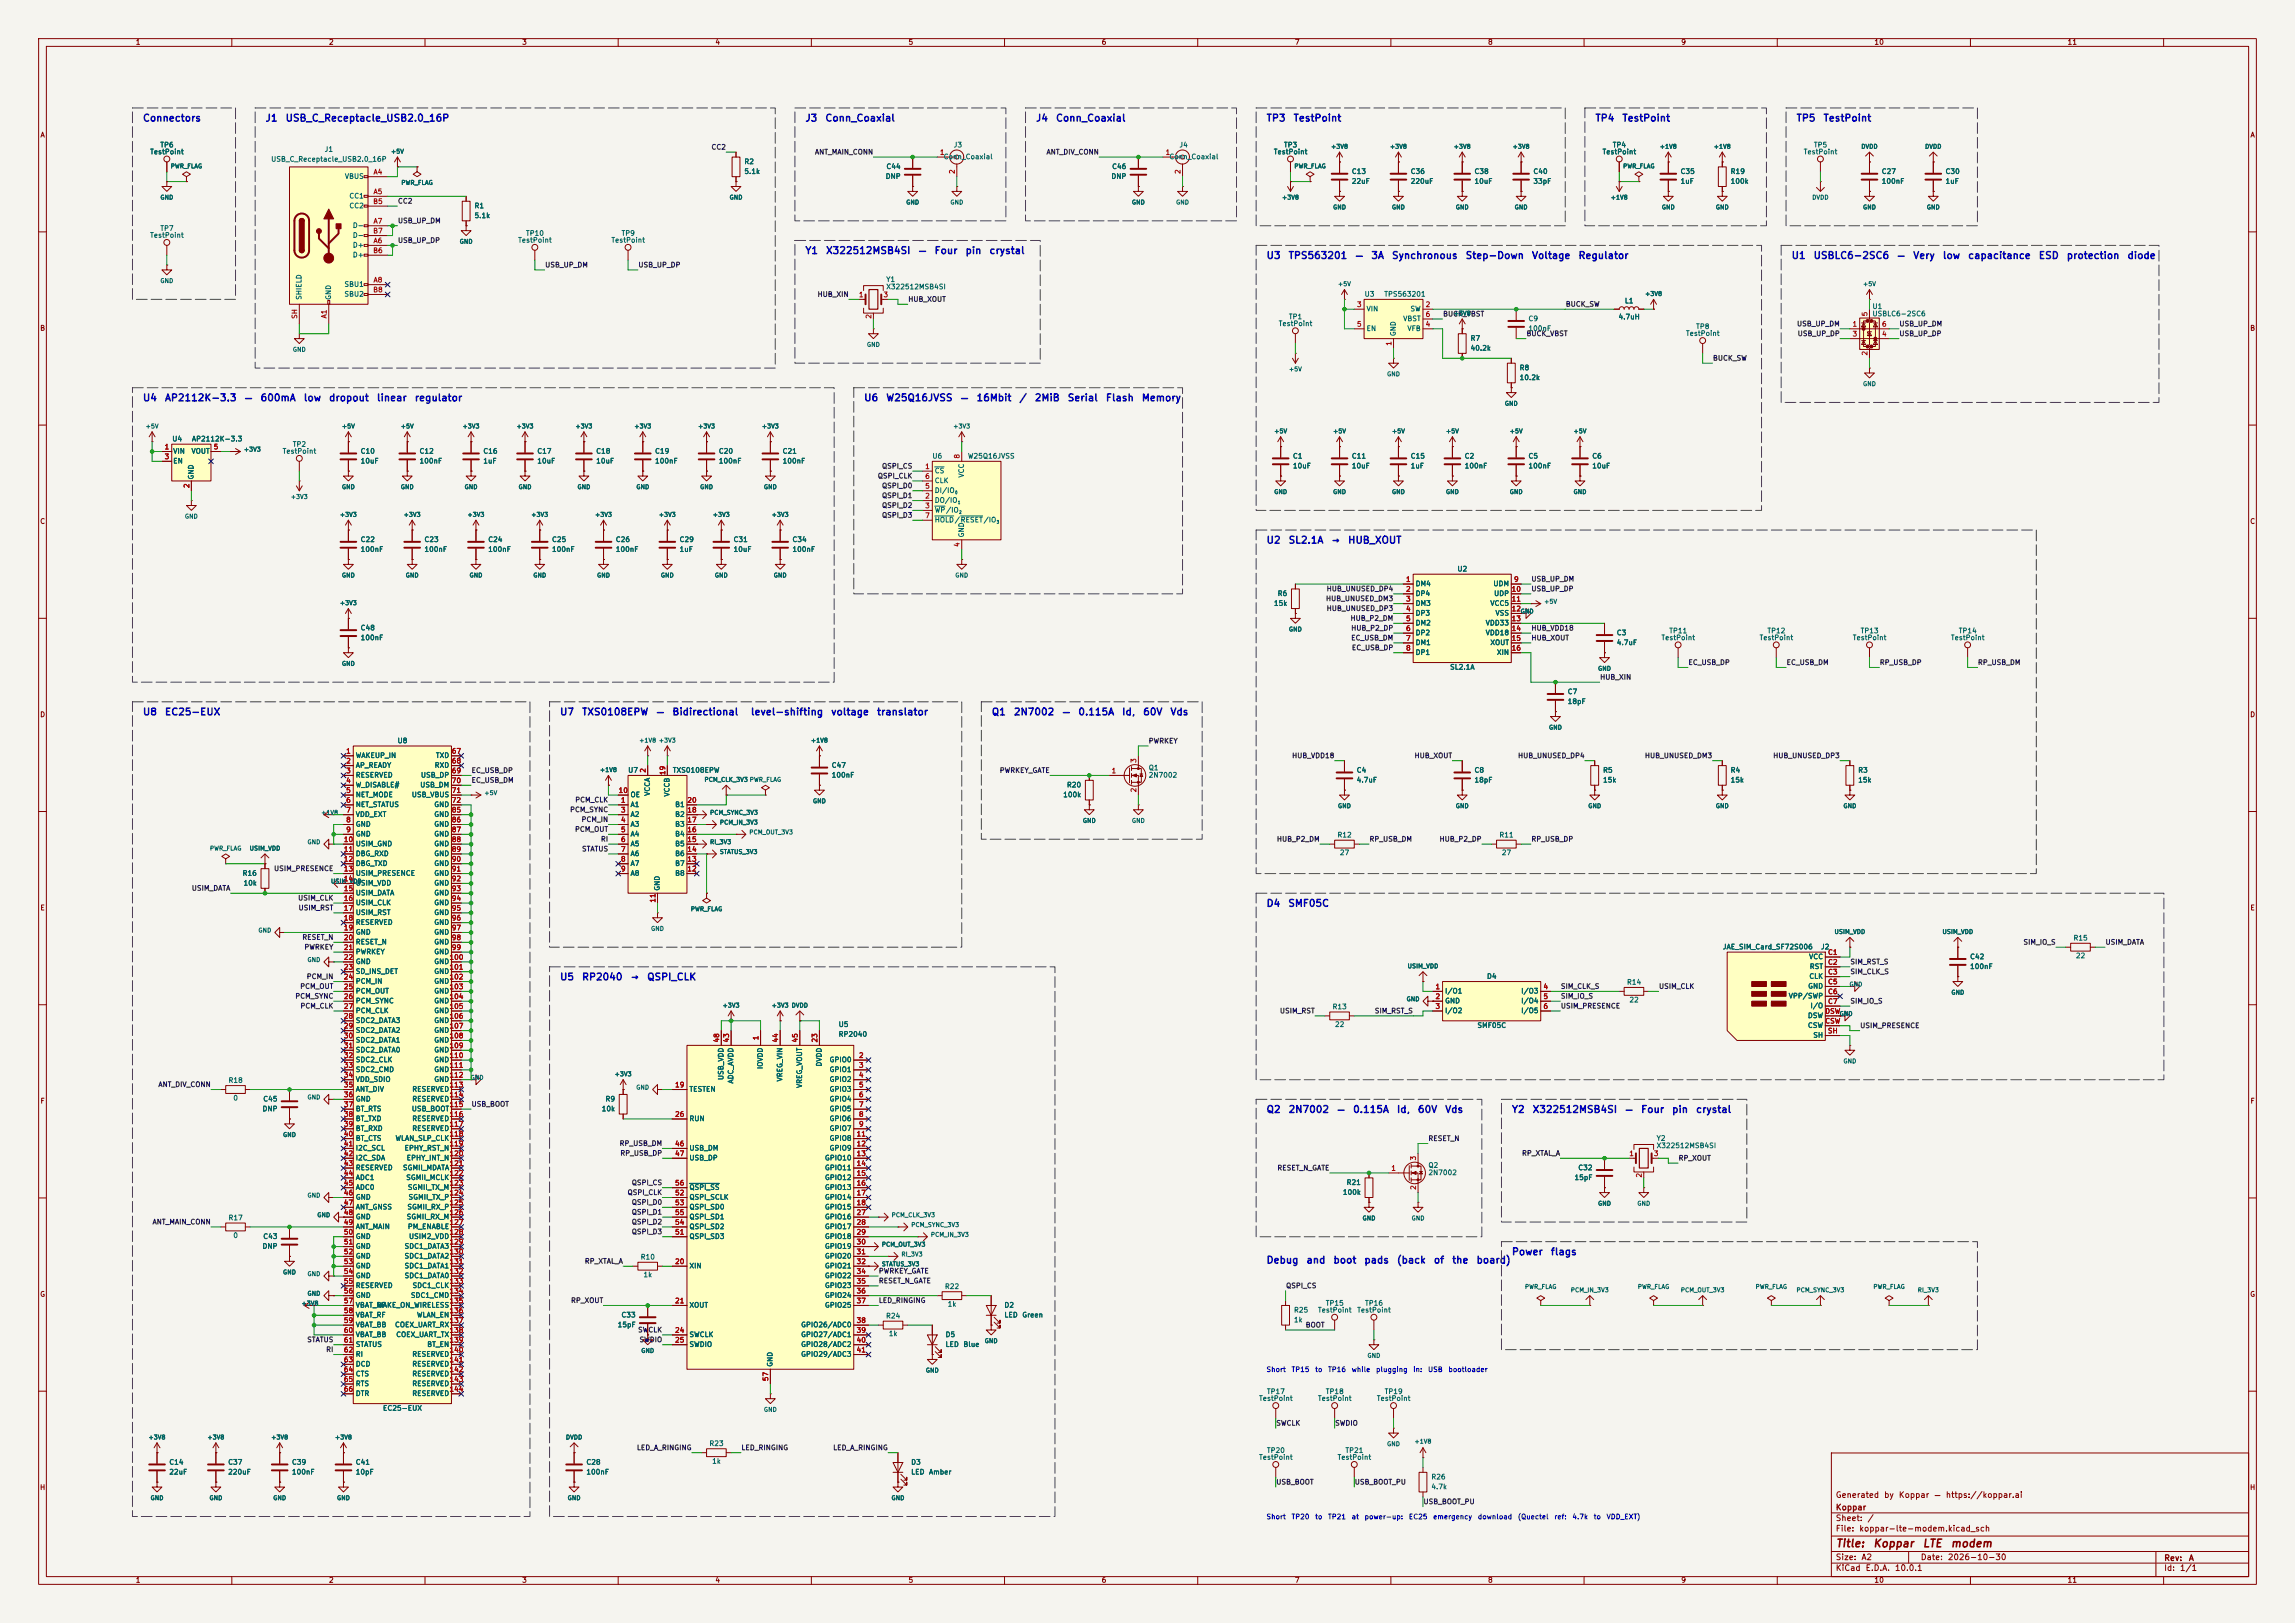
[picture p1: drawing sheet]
<svg xmlns="http://www.w3.org/2000/svg" width="594mm" height="420mm" viewBox="0 0 594 420" stroke-linecap="round" stroke-linejoin="round" font-family="sans-serif">
<defs><g id="words">
<g font-size="2" fill="#840000">
<text x="475" y="400.9">Title:</text>
<text x="484.7" y="400.9">Koppar</text>
<text x="497.5" y="400.9">LTE</text>
<text x="504.7" y="400.9">modem</text>
</g>
<g font-size="1.8" fill="#0000c2">
<text x="36.8" y="31.9">Connectors</text>
<text x="68.6" y="31.9">J1</text>
<text x="73.8" y="31.9">USB_C_Receptacle_USB2.0_16P</text>
<text x="208.3" y="31.9">J3</text>
<text x="213.5" y="31.9">Conn_Coaxial</text>
<text x="268" y="31.9">J4</text>
<text x="273.1" y="31.9">Conn_Coaxial</text>
<text x="327.7" y="31.9">TP3</text>
<text x="334.6" y="31.9">TestPoint</text>
<text x="412.7" y="31.9">TP4</text>
<text x="419.7" y="31.9">TestPoint</text>
<text x="464.8" y="31.9">TP5</text>
<text x="471.8" y="31.9">TestPoint</text>
<text x="208.3" y="66.2">Y1</text>
<text x="213.6" y="66.2">X322512MSB4SI</text>
<text x="237.6" y="66.2">—</text>
<text x="241.7" y="66.2">Four</text>
<text x="249.7" y="66.2">pin</text>
<text x="255.9" y="66.2">crystal</text>
<text x="327.7" y="67.5">U3</text>
<text x="333.4" y="67.5">TPS563201</text>
<text x="350.6" y="67.5">—</text>
<text x="354.8" y="67.5">3A</text>
<text x="360.1" y="67.5">Synchronous</text>
<text x="379.2" y="67.5">Step-Down</text>
<text x="396.4" y="67.5">Voltage</text>
<text x="408.4" y="67.5">Regulator</text>
<text x="463.5" y="67.5">U1</text>
<text x="469.2" y="67.5">USBLC6-2SC6</text>
<text x="490.9" y="67.5">—</text>
<text x="495" y="67.5">Very</text>
<text x="502.7" y="67.5">low</text>
<text x="509.2" y="67.5">capacitance</text>
<text x="527.5" y="67.5">ESD</text>
<text x="534.8" y="67.5">protection</text>
<text x="550.5" y="67.5">diode</text>
<text x="36.8" y="104.3">U4</text>
<text x="42.5" y="104.3">AP2112K-3.3</text>
<text x="63.1" y="104.3">—</text>
<text x="67.3" y="104.3">600mA</text>
<text x="78.5" y="104.3">low</text>
<text x="85" y="104.3">dropout</text>
<text x="97.4" y="104.3">linear</text>
<text x="107.2" y="104.3">regulator</text>
<text x="223.5" y="104.3">U6</text>
<text x="229.2" y="104.3">W25Q16JVSS</text>
<text x="248.4" y="104.3">—</text>
<text x="252.6" y="104.3">16Mbit</text>
<text x="263.7" y="104.3">/</text>
<text x="267.7" y="104.3">2MiB</text>
<text x="276.2" y="104.3">Serial</text>
<text x="286.1" y="104.3">Flash</text>
<text x="295.4" y="104.3">Memory</text>
<text x="327.7" y="141.1">U2</text>
<text x="333.4" y="141.1">SL2.1A</text>
<text x="344.4" y="141.1">→</text>
<text x="348.8" y="141.1">HUB_XOUT</text>
<text x="36.8" y="185.6">U8</text>
<text x="42.5" y="185.6">EC25-EUX</text>
<text x="144.8" y="185.6">U7</text>
<text x="150.5" y="185.6">TXS0108EPW</text>
<text x="169.7" y="185.6">—</text>
<text x="173.9" y="185.6">Bidirectional</text>
<text x="194.2" y="185.6">level-shifting</text>
<text x="215" y="185.6">voltage</text>
<text x="226.8" y="185.6">translator</text>
<text x="256.5" y="185.6">Q1</text>
<text x="262.2" y="185.6">2N7002</text>
<text x="274.8" y="185.6">—</text>
<text x="278.9" y="185.6">0.115A</text>
<text x="290.3" y="185.6">Id,</text>
<text x="295.7" y="185.6">60V</text>
<text x="302.8" y="185.6">Vds</text>
<text x="327.7" y="235.1">D4</text>
<text x="333.3" y="235.1">SMF05C</text>
<text x="144.8" y="254.1">U5</text>
<text x="150.5" y="254.1">RP2040</text>
<text x="163" y="254.1">→</text>
<text x="167.3" y="254.1">QSPI_CLK</text>
<text x="327.7" y="288.4">Q2</text>
<text x="333.4" y="288.4">2N7002</text>
<text x="345.9" y="288.4">—</text>
<text x="350" y="288.4">0.115A</text>
<text x="361.4" y="288.4">Id,</text>
<text x="366.8" y="288.4">60V</text>
<text x="373.9" y="288.4">Vds</text>
<text x="391.2" y="288.4">Y2</text>
<text x="396.5" y="288.4">X322512MSB4SI</text>
<text x="420.5" y="288.4">—</text>
<text x="424.6" y="288.4">Four</text>
<text x="432.6" y="288.4">pin</text>
<text x="438.8" y="288.4">crystal</text>
<text x="327.7" y="327.4">Debug</text>
<text x="338" y="327.4">and</text>
<text x="345" y="327.4">boot</text>
<text x="353" y="327.4">pads</text>
<text x="361.4" y="327.4">(back</text>
<text x="370.9" y="327.4">of</text>
<text x="375.7" y="327.4">the</text>
<text x="382" y="327.4">board)</text>
<text x="391.2" y="325.3">Power</text>
<text x="401.2" y="325.3">flags</text>
</g>
<g font-size="1.5" fill="#840000">
<text x="475" y="388">Generated</text>
<text x="487.5" y="388">by</text>
<text x="491.3" y="388">Koppar</text>
<text x="500.5" y="388">—</text>
<text x="503.5" y="388">https://koppar.ai</text>
<text x="475" y="394">Sheet:</text>
<text x="475" y="391.2">Koppar</text>
<text x="483.2" y="394">/</text>
<text x="475" y="396.7">File:</text>
<text x="481.1" y="396.7">koppar-lte-modem.kicad_sch</text>
<text x="475" y="406.9">KiCad</text>
<text x="475" y="404.1">Size:</text>
<text x="481.7" y="404.1">A2</text>
<text x="482.7" y="406.9">E.D.A.</text>
<text x="490.3" y="406.9">10.0.1</text>
<text x="497" y="404.1">Date:</text>
<text x="504" y="404.1">2026-10-30</text>
<text x="560" y="404.3">Rev:</text>
<text x="560" y="406.9">Id:</text>
<text x="564.1" y="406.9">1/1</text>
<text x="566.4" y="404.3">A</text>
</g>
<g font-size="1.3" fill="#840000">
<text x="35" y="11.9">1</text>
<text x="85" y="11.9">2</text>
<text x="135" y="11.9">3</text>
<text x="185" y="11.9">4</text>
<text x="235" y="11.9">5</text>
<text x="285" y="11.9">6</text>
<text x="335" y="11.9">7</text>
<text x="385" y="11.9">8</text>
<text x="435" y="11.9">9</text>
<text x="485" y="11.9">10</text>
<text x="535" y="11.9">11</text>
<text x="10.3" y="35.9">A</text>
<text x="582.3" y="35.9">A</text>
<text x="10.3" y="85.9">B</text>
<text x="582.3" y="85.9">B</text>
<text x="10.3" y="135.9">C</text>
<text x="582.3" y="135.9">C</text>
<text x="10.3" y="185.9">D</text>
<text x="582.3" y="185.9">D</text>
<text x="10.3" y="235.9">E</text>
<text x="582.3" y="235.9">E</text>
<text x="10.3" y="285.9">F</text>
<text x="582.3" y="285.9">F</text>
<text x="10.3" y="335.9">G</text>
<text x="582.3" y="335.9">G</text>
<text x="10.2" y="385.9">H</text>
<text x="582.2" y="385.9">H</text>
<text x="35" y="409.9">1</text>
<text x="85" y="409.9">2</text>
<text x="135" y="409.9">3</text>
<text x="185" y="409.9">4</text>
<text x="235" y="409.9">5</text>
<text x="285" y="409.9">6</text>
<text x="335" y="409.9">7</text>
<text x="385" y="409.9">8</text>
<text x="435" y="409.9">9</text>
<text x="485" y="409.9">10</text>
<text x="535" y="409.9">11</text>
</g>
<g font-size="1.3" fill="#006464">
<text x="38.7" y="40.2">TestPoint</text>
<text x="41.4" y="38.5">TP6</text>
<text x="83.9" y="39.6">J1</text>
<text x="244.1" y="41.5">Conn_Coaxial</text>
<text x="246.7" y="38.5">J3</text>
<text x="302.5" y="41.5">Conn_Coaxial</text>
<text x="305.1" y="38.5">J4</text>
<text x="329.6" y="40.2">TestPoint</text>
<text x="332.2" y="38.5">TP3</text>
<text x="414.6" y="40.2">TestPoint</text>
<text x="417.3" y="38.5">TP4</text>
<text x="466.7" y="40.2">TestPoint</text>
<text x="469.3" y="38.5">TP5</text>
<text x="70.1" y="42.1">USB_C_Receptacle_USB2.0_16P</text>
<text x="89.1" y="46.6">VBUS</text>
<text x="192.5" y="42.8">R2</text>
<text x="192.5" y="45.3">5.1k</text>
<text x="229.1" y="46.6">DNP</text>
<text x="229.3" y="44">C44</text>
<text x="287.5" y="46.6">DNP</text>
<text x="287.7" y="44">C46</text>
<text x="349.7" y="45.3">C13</text>
<text x="349.7" y="47.9">22uF</text>
<text x="365" y="47.9">220uF</text>
<text x="365" y="45.3">C36</text>
<text x="381.5" y="45.3">C38</text>
<text x="381.5" y="47.9">10uF</text>
<text x="396.7" y="45.3">C40</text>
<text x="396.7" y="47.9">33pF</text>
<text x="434.8" y="47.9">1uF</text>
<text x="434.8" y="45.3">C35</text>
<text x="447.8" y="45.3">R19</text>
<text x="447.8" y="47.9">100k</text>
<text x="486.9" y="47.9">100nF</text>
<text x="486.9" y="45.3">C27</text>
<text x="503.4" y="47.9">1uF</text>
<text x="503.4" y="45.3">C30</text>
<text x="90.3" y="51.7">CC1</text>
<text x="90.3" y="54.2">CC2</text>
<text x="91.2" y="59.3">D-</text>
<text x="122.7" y="54.2">R1</text>
<text x="122.7" y="56.7">5.1k</text>
<text x="38.7" y="61.8">TestPoint</text>
<text x="41.4" y="60">TP7</text>
<text x="91.2" y="64.4">D+</text>
<text x="91.2" y="61.8">D-</text>
<text x="134" y="63.1">TestPoint</text>
<text x="136" y="61.3">TP10</text>
<text x="158.1" y="63.1">TestPoint</text>
<text x="160.7" y="61.3">TP9</text>
<text x="91.2" y="66.9">D+</text>
<text x="78.3" y="77.7" transform="rotate(-90 78.3 77.7)">SHIELD</text>
<text x="86" y="77.7" transform="rotate(-90 86 77.7)">GND</text>
<text x="89" y="74.5">SBU1</text>
<text x="89" y="77.1">SBU2</text>
<text x="229.2" y="73.3">Y1</text>
<text x="229.2" y="75.2">X322512MSB4SI</text>
<text x="353.1" y="77.1">U3</text>
<text x="358.1" y="77.1">TPS563201</text>
<text x="333.5" y="82.9">TP1</text>
<text x="353.6" y="80.9">VIN</text>
<text x="363.1" y="83.4">VBST</text>
<text x="364.9" y="80.9">SW</text>
<text x="395.5" y="83.4">C9</text>
<text x="418.8" y="82.9">4.7uH</text>
<text x="420.4" y="78.8">L1</text>
<text x="484.5" y="82.1">USBLC6-2SC6</text>
<text x="484.5" y="80.2">U1</text>
<text x="330.8" y="84.7">TestPoint</text>
<text x="353.6" y="86">EN</text>
<text x="361.5" y="87.1" transform="rotate(-90 361.5 87.1)">GND</text>
<text x="364.1" y="86">VFB</text>
<text x="380.5" y="88.5">R7</text>
<text x="395.5" y="86">100nF</text>
<text x="436.2" y="87.2">TestPoint</text>
<text x="438.9" y="85.4">TP8</text>
<text x="380.5" y="91">40.2k</text>
<text x="393.2" y="96.1">R8</text>
<text x="393.2" y="98.7">10.2k</text>
<text x="44.5" y="114.5">U4</text>
<text x="44.7" y="117.7">VIN</text>
<text x="49.4" y="117.7">VOUT</text>
<text x="49.5" y="114.5">AP2112K-3.3</text>
<text x="73" y="117.7">TestPoint</text>
<text x="75.6" y="115.9">TP2</text>
<text x="93.2" y="117.7">C10</text>
<text x="108.4" y="117.7">C12</text>
<text x="125" y="117.7">C16</text>
<text x="138.9" y="117.7">C17</text>
<text x="154.2" y="117.7">C18</text>
<text x="169.4" y="117.7">C19</text>
<text x="185.9" y="117.7">C20</text>
<text x="202.4" y="117.7">C21</text>
<text x="241.2" y="119">U6</text>
<text x="250.4" y="119">W25Q16JVSS</text>
<text x="334.5" y="119">C1</text>
<text x="349.7" y="119">C11</text>
<text x="365" y="119">C15</text>
<text x="379" y="119">C2</text>
<text x="395.5" y="119">C5</text>
<text x="412" y="119">C6</text>
<text x="44.7" y="120.2">EN</text>
<text x="50.4" y="124.2" transform="rotate(-90 50.4 124.2)">GND</text>
<text x="93.2" y="120.2">10uF</text>
<text x="108.4" y="120.2">100nF</text>
<text x="125" y="120.2">1uF</text>
<text x="138.9" y="120.2">10uF</text>
<text x="154.2" y="120.2">10uF</text>
<text x="169.4" y="120.2">100nF</text>
<text x="185.9" y="120.2">100nF</text>
<text x="202.4" y="120.2">100nF</text>
<text x="241.8" y="122.8">CS</text>
<text x="241.8" y="125.3">CLK</text>
<text x="249.8" y="123.7" transform="rotate(-90 249.8 123.7)">VCC</text>
<text x="334.5" y="121.5">10uF</text>
<text x="349.7" y="121.5">10uF</text>
<text x="365" y="121.5">1uF</text>
<text x="379" y="121.5">100nF</text>
<text x="395.5" y="121.5">100nF</text>
<text x="412" y="121.5">10uF</text>
<text x="241.8" y="130.4">DO/IO</text>
<text x="241.8" y="127.9">DI/IO</text>
<text x="241.8" y="132.9">WP/IO</text>
<text x="241.8" y="135.5">HOLD/RESET/IO</text>
<text x="93.2" y="143.1">100nF</text>
<text x="93.2" y="140.6">C22</text>
<text x="109.7" y="143.1">100nF</text>
<text x="109.7" y="140.6">C23</text>
<text x="126.2" y="143.1">100nF</text>
<text x="126.2" y="140.6">C24</text>
<text x="142.7" y="143.1">100nF</text>
<text x="142.7" y="140.6">C25</text>
<text x="159.2" y="143.1">100nF</text>
<text x="159.2" y="140.6">C26</text>
<text x="175.8" y="143.1">1uF</text>
<text x="175.8" y="140.6">C29</text>
<text x="189.7" y="140.6">C31</text>
<text x="189.7" y="143.1">10uF</text>
<text x="205" y="143.1">100nF</text>
<text x="205" y="140.6">C34</text>
<text x="249.8" y="139.2" transform="rotate(-90 249.8 139.2)">GND</text>
<text x="377.1" y="148.2">U2</text>
<text x="330.6" y="154.5">R6</text>
<text x="366.3" y="152">DM4</text>
<text x="366.3" y="154.5">DP4</text>
<text x="386.4" y="152">UDM</text>
<text x="386.6" y="154.5">UDP</text>
<text x="329.6" y="157.1">15k</text>
<text x="366.3" y="157.1">DM3</text>
<text x="366.3" y="159.6">DP3</text>
<text x="385.6" y="157.1">VCC5</text>
<text x="386.9" y="159.6">VSS</text>
<text x="93.2" y="166">100nF</text>
<text x="93.2" y="163.4">C48</text>
<text x="366.3" y="162.2">DM2</text>
<text x="366.3" y="164.7">DP2</text>
<text x="366.3" y="167.2">DM1</text>
<text x="384.4" y="162.2">VDD33</text>
<text x="384.4" y="164.7">VDD18</text>
<text x="385.6" y="167.2">XOUT</text>
<text x="418.3" y="164.7">C3</text>
<text x="418.3" y="167.2">4.7uF</text>
<text x="429.9" y="166">TestPoint</text>
<text x="431.9" y="164.2">TP11</text>
<text x="455.3" y="166">TestPoint</text>
<text x="457.3" y="164.2">TP12</text>
<text x="479.4" y="166">TestPoint</text>
<text x="481.4" y="164.2">TP13</text>
<text x="504.8" y="166">TestPoint</text>
<text x="506.8" y="164.2">TP14</text>
<text x="366.3" y="169.8">DP1</text>
<text x="375.2" y="173.6">SL2.1A</text>
<text x="387.3" y="169.8">XIN</text>
<text x="405.6" y="179.9">C7</text>
<text x="405.6" y="182.5">18pF</text>
<text x="91.9" y="196.4">WAKEUP_IN</text>
<text x="102.8" y="192.6">U8</text>
<text x="112.7" y="196.4">TXD</text>
<text x="91.9" y="199">AP_READY</text>
<text x="91.9" y="201.5">RESERVED</text>
<text x="108.8" y="201.5">USB_DP</text>
<text x="112.4" y="199">RXD</text>
<text x="162.5" y="200.3">U7</text>
<text x="174" y="200.3">TXS0108EPW</text>
<text x="215.1" y="201.5">100nF</text>
<text x="215.1" y="199">C47</text>
<text x="297.2" y="199.6">Q1</text>
<text x="297.2" y="201.5">2N7002</text>
<text x="351" y="200.3">C4</text>
<text x="351" y="202.8">4.7uF</text>
<text x="381.5" y="200.3">C8</text>
<text x="381.5" y="202.8">18pF</text>
<text x="414.8" y="200.3">R5</text>
<text x="414.8" y="202.8">15k</text>
<text x="447.8" y="200.3">R4</text>
<text x="447.8" y="202.8">15k</text>
<text x="480.8" y="200.3">R3</text>
<text x="480.8" y="202.8">15k</text>
<text x="91.9" y="204.1">W_DISABLE#</text>
<text x="91.9" y="206.6">NET_MODE</text>
<text x="91.9" y="209.1">NET_STATUS</text>
<text x="106.5" y="206.6">USB_VBUS</text>
<text x="108.6" y="204.1">USB_DM</text>
<text x="112.3" y="209.1">GND</text>
<text x="163.1" y="209.1">A1</text>
<text x="163.1" y="206.6">OE</text>
<text x="168.5" y="206.1" transform="rotate(-90 168.5 206.1)">VCCA</text>
<text x="173.6" y="206.3" transform="rotate(-90 173.6 206.3)">VCCB</text>
<text x="174.6" y="209.1">B1</text>
<text x="275.1" y="206.6">100k</text>
<text x="276" y="204.1">R20</text>
<text x="91.9" y="211.7">VDD_EXT</text>
<text x="91.9" y="214.2">GND</text>
<text x="112.3" y="211.7">GND</text>
<text x="112.3" y="214.2">GND</text>
<text x="163.1" y="211.7">A2</text>
<text x="163.1" y="214.2">A3</text>
<text x="174.6" y="214.2">B3</text>
<text x="174.6" y="211.7">B2</text>
<text x="91.9" y="216.8">GND</text>
<text x="91.9" y="219.3">USIM_GND</text>
<text x="91.9" y="221.8">DBG_RXD</text>
<text x="112.3" y="216.8">GND</text>
<text x="112.3" y="219.3">GND</text>
<text x="112.3" y="221.8">GND</text>
<text x="163.1" y="216.8">A4</text>
<text x="163.1" y="219.3">A5</text>
<text x="163.1" y="221.8">A6</text>
<text x="174.6" y="221.8">B6</text>
<text x="174.6" y="219.3">B5</text>
<text x="174.6" y="216.8">B4</text>
<text x="346" y="217">R12</text>
<text x="346.7" y="221.6">27</text>
<text x="387.9" y="217">R11</text>
<text x="388.6" y="221.6">27</text>
<text x="62.7" y="226.9">R16</text>
<text x="91.9" y="224.4">DBG_TXD</text>
<text x="91.9" y="226.9">USIM_PRESENCE</text>
<text x="112.3" y="224.4">GND</text>
<text x="112.3" y="226.9">GND</text>
<text x="163.1" y="224.4">A7</text>
<text x="163.1" y="226.9">A8</text>
<text x="174.6" y="226.9">B8</text>
<text x="174.6" y="224.4">B7</text>
<text x="62.9" y="229.5">10k</text>
<text x="91.9" y="229.5">USIM_VDD</text>
<text x="91.9" y="232">USIM_DATA</text>
<text x="112.3" y="229.5">GND</text>
<text x="112.3" y="232">GND</text>
<text x="171" y="230.6" transform="rotate(-90 171 230.6)">GND</text>
<text x="91.9" y="234.5">USIM_CLK</text>
<text x="91.9" y="237.1">USIM_RST</text>
<text x="91.9" y="239.6">RESERVED</text>
<text x="112.3" y="234.5">GND</text>
<text x="112.3" y="237.1">GND</text>
<text x="112.3" y="239.6">GND</text>
<text x="91.9" y="242.2">GND</text>
<text x="91.9" y="244.7">RESET_N</text>
<text x="112.3" y="242.2">GND</text>
<text x="112.3" y="244.7">GND</text>
<text x="445.8" y="246">JAE_SIM_Card_SF72S006</text>
<text x="471.2" y="246">J2</text>
<text x="536.5" y="243.7">R15</text>
<text x="91.9" y="247.2">PWRKEY</text>
<text x="91.9" y="249.8">GND</text>
<text x="112.3" y="247.2">GND</text>
<text x="112.3" y="249.8">GND</text>
<text x="468.1" y="248.5">VCC</text>
<text x="468.3" y="251.1">RST</text>
<text x="509.8" y="251.1">100nF</text>
<text x="509.8" y="248.5">C42</text>
<text x="537.2" y="248.3">22</text>
<text x="91.9" y="252.3">SD_INS_DET</text>
<text x="91.9" y="254.9">PCM_IN</text>
<text x="91.9" y="257.4">PCM_OUT</text>
<text x="112.3" y="252.3">GND</text>
<text x="112.3" y="254.9">GND</text>
<text x="112.3" y="257.4">GND</text>
<text x="373.9" y="257.4">I/O1</text>
<text x="384.7" y="253.6">D4</text>
<text x="393.6" y="257.4">I/O3</text>
<text x="421" y="255.1">R14</text>
<text x="467.9" y="256.1">GND</text>
<text x="468.2" y="253.6">CLK</text>
<text x="91.9" y="259.9">PCM_SYNC</text>
<text x="91.9" y="262.5">PCM_CLK</text>
<text x="112.3" y="259.9">GND</text>
<text x="112.3" y="262.5">GND</text>
<text x="344.8" y="261.5">R13</text>
<text x="373.9" y="259.9">GND</text>
<text x="373.9" y="262.5">I/O2</text>
<text x="393.6" y="259.9">I/O4</text>
<text x="393.6" y="262.5">I/O5</text>
<text x="421.6" y="259.7">22</text>
<text x="462.8" y="258.7">VPP/SWP</text>
<text x="467.8" y="263.8">DSW</text>
<text x="468.5" y="261.2">I/O</text>
<text x="91.9" y="265">SDC2_DATA3</text>
<text x="91.9" y="267.6">SDC2_DATA2</text>
<text x="112.3" y="265">GND</text>
<text x="112.3" y="267.6">GND</text>
<text x="216.9" y="266">U5</text>
<text x="216.9" y="268.6">RP2040</text>
<text x="345.4" y="266">22</text>
<text x="382.3" y="266.3">SMF05C</text>
<text x="467.8" y="266.3">CSW</text>
<text x="469.2" y="268.8">SH</text>
<text x="91.9" y="270.1">SDC2_DATA1</text>
<text x="91.9" y="272.6">SDC2_DATA0</text>
<text x="91.9" y="275.2">SDC2_CLK</text>
<text x="112.3" y="270.1">GND</text>
<text x="112.3" y="272.6">GND</text>
<text x="112.3" y="275.2">GND</text>
<text x="214.6" y="275.2">GPIO0</text>
<text x="59" y="280.5">R18</text>
<text x="91.9" y="277.7">SDC2_CMD</text>
<text x="91.9" y="280.3">VDD_SDIO</text>
<text x="112.3" y="277.7">GND</text>
<text x="112.3" y="280.3">GND</text>
<text x="187.6" y="279.6" transform="rotate(-90 187.6 279.6)">USB_VDD</text>
<text x="190.1" y="280.5" transform="rotate(-90 190.1 280.5)">ADC_AVDD</text>
<text x="197.7" y="276.8" transform="rotate(-90 197.7 276.8)">IOVDD</text>
<text x="202.8" y="280" transform="rotate(-90 202.8 280)">VREG_VIN</text>
<text x="207.9" y="281.7" transform="rotate(-90 207.9 281.7)">VREG_VOUT</text>
<text x="213" y="276.1" transform="rotate(-90 213 276.1)">DVDD</text>
<text x="214.6" y="277.7">GPIO1</text>
<text x="214.6" y="280.3">GPIO2</text>
<text x="60.3" y="285.1">0</text>
<text x="67.8" y="287.9">DNP</text>
<text x="68" y="285.3">C45</text>
<text x="91.9" y="282.8">ANT_DIV</text>
<text x="91.9" y="285.3">GND</text>
<text x="91.9" y="287.9">BT_RTS</text>
<text x="106.5" y="287.9">USB_BOOT</text>
<text x="106.6" y="282.8">RESERVED</text>
<text x="106.6" y="285.3">RESERVED</text>
<text x="155.6" y="287.9">10k</text>
<text x="156.6" y="285.3">R9</text>
<text x="178.3" y="282.8">TESTEN</text>
<text x="214.6" y="282.8">GPIO3</text>
<text x="214.6" y="285.3">GPIO4</text>
<text x="214.6" y="287.9">GPIO5</text>
<text x="91.9" y="290.4">BT_TXD</text>
<text x="91.9" y="293">BT_RXD</text>
<text x="106.6" y="290.4">RESERVED</text>
<text x="106.6" y="293">RESERVED</text>
<text x="178.3" y="290.4">RUN</text>
<text x="214.6" y="290.4">GPIO6</text>
<text x="214.6" y="293">GPIO7</text>
<text x="91.9" y="295.5">BT_CTS</text>
<text x="91.9" y="298">I2C_SCL</text>
<text x="102.2" y="295.5">WLAN_SLP_CLK</text>
<text x="104.6" y="298">EPHY_RST_N</text>
<text x="178.3" y="298">USB_DM</text>
<text x="214.6" y="295.5">GPIO8</text>
<text x="214.6" y="298">GPIO9</text>
<text x="428.6" y="295.5">Y2</text>
<text x="428.6" y="297.4">X322512MSB4SI</text>
<text x="91.9" y="300.6">I2C_SDA</text>
<text x="91.9" y="303.1">RESERVED</text>
<text x="91.9" y="305.7">ADC1</text>
<text x="104.2" y="303.1">SGMII_MDATA</text>
<text x="105" y="305.7">SGMII_MCLK</text>
<text x="105.1" y="300.6">EPHY_INT_N</text>
<text x="178.3" y="300.6">USB_DP</text>
<text x="213.4" y="300.6">GPIO10</text>
<text x="213.4" y="303.1">GPIO11</text>
<text x="213.4" y="305.7">GPIO12</text>
<text x="369.6" y="302.5">Q2</text>
<text x="369.6" y="304.4">2N7002</text>
<text x="407.4" y="305.7">15pF</text>
<text x="408.4" y="303.1">C32</text>
<text x="91.9" y="308.2">ADC0</text>
<text x="91.9" y="310.7">GND</text>
<text x="105.4" y="308.2">SGMII_TX_M</text>
<text x="105.6" y="310.7">SGMII_TX_P</text>
<text x="178.3" y="310.7">QSPI_SCLK</text>
<text x="178.3" y="308.2">QSPI_SS</text>
<text x="213.4" y="308.2">GPIO13</text>
<text x="213.4" y="310.7">GPIO14</text>
<text x="347.4" y="309.5">100k</text>
<text x="348.4" y="306.9">R21</text>
<text x="59" y="316.1">R17</text>
<text x="91.9" y="313.3">ANT_GNSS</text>
<text x="91.9" y="315.8">GND</text>
<text x="105.1" y="315.8">SGMII_RX_M</text>
<text x="105.3" y="313.3">SGMII_RX_P</text>
<text x="178.3" y="313.3">QSPI_SD0</text>
<text x="178.3" y="315.8">QSPI_SD1</text>
<text x="213.4" y="313.3">GPIO15</text>
<text x="213.4" y="315.8">GPIO16</text>
<text x="60.3" y="320.7">0</text>
<text x="67.8" y="323.4">DNP</text>
<text x="68" y="320.9">C43</text>
<text x="91.9" y="318.4">ANT_MAIN</text>
<text x="91.9" y="320.9">GND</text>
<text x="91.9" y="323.4">GND</text>
<text x="104.6" y="323.4">SDC1_DATA3</text>
<text x="105.4" y="318.4">PM_ENABLE</text>
<text x="105.7" y="320.9">USIM2_VDD</text>
<text x="178.3" y="320.9">QSPI_SD3</text>
<text x="178.3" y="318.4">QSPI_SD2</text>
<text x="213.4" y="318.4">GPIO17</text>
<text x="213.4" y="320.9">GPIO18</text>
<text x="213.4" y="323.4">GPIO19</text>
<text x="91.9" y="326">GND</text>
<text x="91.9" y="328.5">GND</text>
<text x="104.6" y="326">SDC1_DATA2</text>
<text x="104.6" y="328.5">SDC1_DATA1</text>
<text x="165.7" y="326.2">R10</text>
<text x="178.3" y="328.5">XIN</text>
<text x="213.4" y="326">GPIO20</text>
<text x="213.4" y="328.5">GPIO21</text>
<text x="91.9" y="331.1">GND</text>
<text x="91.9" y="333.6">RESERVED</text>
<text x="104.6" y="331.1">SDC1_DATA0</text>
<text x="106.6" y="333.6">SDC1_CLK</text>
<text x="166.4" y="330.8">1k</text>
<text x="213.4" y="331.1">GPIO22</text>
<text x="213.4" y="333.6">GPIO23</text>
<text x="244.4" y="333.9">R22</text>
<text x="91.9" y="336.1">GND</text>
<text x="91.9" y="338.7">VBAT_RF</text>
<text x="91.9" y="341.2">VBAT_RF</text>
<text x="97.5" y="338.7">WAKE_ON_WIRELESS</text>
<text x="106.2" y="336.1">SDC1_CMD</text>
<text x="107.8" y="341.2">WLAN_EN</text>
<text x="160.7" y="341.2">C33</text>
<text x="178.3" y="338.7">XOUT</text>
<text x="213.4" y="336.1">GPIO24</text>
<text x="213.4" y="338.7">GPIO25</text>
<text x="229.2" y="341.5">R24</text>
<text x="245.2" y="338.4">1k</text>
<text x="259.8" y="338.7">D2</text>
<text x="259.8" y="341.2">LED</text>
<text x="264.5" y="341.2">Green</text>
<text x="334.8" y="340">R25</text>
<text x="341" y="340">TestPoint</text>
<text x="343" y="338.2">TP15</text>
<text x="351.1" y="340">TestPoint</text>
<text x="353.2" y="338.2">TP16</text>
<text x="91.9" y="343.8">VBAT_BB</text>
<text x="91.9" y="346.3">VBAT_BB</text>
<text x="102.1" y="343.8">COEX_UART_RX</text>
<text x="102.4" y="346.3">COEX_UART_TX</text>
<text x="159.7" y="343.8">15pF</text>
<text x="178.3" y="346.3">SWCLK</text>
<text x="207.2" y="343.8">GPIO26/ADC0</text>
<text x="207.2" y="346.3">GPIO27/ADC1</text>
<text x="229.9" y="346.1">1k</text>
<text x="244.6" y="346.3">D5</text>
<text x="334.8" y="342.5">1k</text>
<text x="91.9" y="348.8">STATUS</text>
<text x="91.9" y="351.4">RI</text>
<text x="91.9" y="353.9">DCD</text>
<text x="106.6" y="351.4">RESERVED</text>
<text x="106.6" y="353.9">RESERVED</text>
<text x="110.4" y="348.8">BT_EN</text>
<text x="178.3" y="348.8">SWDIO</text>
<text x="200.3" y="353.8" transform="rotate(-90 200.3 353.8)">GND</text>
<text x="207.2" y="348.8">GPIO28/ADC2</text>
<text x="207.2" y="351.4">GPIO29/ADC3</text>
<text x="244.6" y="348.8">LED</text>
<text x="249.2" y="348.8">Blue</text>
<text x="91.9" y="356.5">CTS</text>
<text x="91.9" y="359">RTS</text>
<text x="106.6" y="356.5">RESERVED</text>
<text x="106.6" y="359">RESERVED</text>
<text x="91.9" y="361.5">DTR</text>
<text x="99" y="365.4">EC25-EUX</text>
<text x="106.6" y="361.5">RESERVED</text>
<text x="325.7" y="362.8">TestPoint</text>
<text x="327.8" y="361">TP17</text>
<text x="341" y="362.8">TestPoint</text>
<text x="343" y="361">TP18</text>
<text x="356.2" y="362.8">TestPoint</text>
<text x="358.3" y="361">TP19</text>
<text x="183.5" y="374.5">R23</text>
<text x="327.8" y="376.3">TP20</text>
<text x="348.1" y="376.3">TP21</text>
<text x="43.7" y="379.3">C14</text>
<text x="43.7" y="381.9">22uF</text>
<text x="58.9" y="381.9">220uF</text>
<text x="58.9" y="379.3">C37</text>
<text x="75.4" y="381.9">100nF</text>
<text x="75.4" y="379.3">C39</text>
<text x="91.9" y="379.3">C41</text>
<text x="91.9" y="381.9">10pF</text>
<text x="151.6" y="381.9">100nF</text>
<text x="151.6" y="379.3">C28</text>
<text x="184.2" y="379.1">1k</text>
<text x="235.7" y="379.3">D3</text>
<text x="235.7" y="381.9">LED</text>
<text x="240.3" y="381.9">Amber</text>
<text x="325.7" y="378.1">TestPoint</text>
<text x="346.1" y="378.1">TestPoint</text>
<text x="370.3" y="383.1">R26</text>
<text x="370.3" y="385.7">4.7k</text>
</g>
<g font-size="1.3" fill="#0f0f0f">
<text x="184" y="39">CC2</text>
<text x="210.8" y="40.3">ANT_MAIN_CONN</text>
<text x="270.7" y="40.3">ANT_DIV_CONN</text>
<text x="102.9" y="53">CC2</text>
<text x="102.9" y="58.1">USB_UP_DM</text>
<text x="102.9" y="63.2">USB_UP_DP</text>
<text x="141" y="69.5">USB_UP_DM</text>
<text x="165.1" y="69.5">USB_UP_DP</text>
<text x="211.5" y="77.1">HUB_XIN</text>
<text x="234.9" y="78.4">HUB_XOUT</text>
<text x="373.4" y="82.2">BUCK_VBST</text>
<text x="405.1" y="79.7">BUCK_SW</text>
<text x="395" y="87.3">BUCK_VBST</text>
<text x="465" y="84.7">USB_UP_DM</text>
<text x="465.2" y="87.3">USB_UP_DP</text>
<text x="491.5" y="87.3">USB_UP_DP</text>
<text x="491.5" y="84.7">USB_UP_DM</text>
<text x="443.2" y="93.6">BUCK_SW</text>
<text x="227.1" y="124.1">QSPI_CLK</text>
<text x="228.2" y="121.6">QSPI_CS</text>
<text x="228.2" y="129.2">QSPI_D1</text>
<text x="228.2" y="126.7">QSPI_D0</text>
<text x="228.2" y="131.7">QSPI_D2</text>
<text x="228.2" y="134.3">QSPI_D3</text>
<text x="343.1" y="155.9">HUB_UNUSED_DM3</text>
<text x="343.2" y="153.3">HUB_UNUSED_DP4</text>
<text x="396.2" y="150.8">USB_UP_DM</text>
<text x="396.2" y="153.3">USB_UP_DP</text>
<text x="343.2" y="158.4">HUB_UNUSED_DP3</text>
<text x="349.4" y="160.9">HUB_P2_DM</text>
<text x="349.6" y="163.5">HUB_P2_DP</text>
<text x="349.6" y="166">EC_USB_DM</text>
<text x="396.2" y="166">HUB_XOUT</text>
<text x="396.2" y="163.5">HUB_VDD18</text>
<text x="349.8" y="168.6">EC_USB_DP</text>
<text x="436.9" y="172.4">EC_USB_DP</text>
<text x="462.3" y="172.4">EC_USB_DM</text>
<text x="486.4" y="172.4">RP_USB_DP</text>
<text x="511.8" y="172.4">RP_USB_DM</text>
<text x="414" y="176.2">HUB_XIN</text>
<text x="297.2" y="192.7">PWRKEY</text>
<text x="334.3" y="196.5">HUB_VDD18</text>
<text x="366" y="196.5">HUB_XOUT</text>
<text x="392.8" y="196.5">HUB_UNUSED_DP4</text>
<text x="425.6" y="196.5">HUB_UNUSED_DM3</text>
<text x="458.8" y="196.5">HUB_UNUSED_DP3</text>
<text x="121.9" y="202.9">EC_USB_DM</text>
<text x="121.9" y="200.3">EC_USB_DP</text>
<text x="258.6" y="200.3">PWRKEY_GATE</text>
<text x="148.7" y="207.9">PCM_CLK</text>
<text x="147.4" y="210.5">PCM_SYNC</text>
<text x="148.7" y="215.6">PCM_OUT</text>
<text x="150.4" y="213">PCM_IN</text>
<text x="150.5" y="220.6">STATUS</text>
<text x="155.4" y="218.1">RI</text>
<text x="330.4" y="218.1">HUB_P2_DM</text>
<text x="354.3" y="218.1">RP_USB_DM</text>
<text x="372.5" y="218.1">HUB_P2_DP</text>
<text x="396.2" y="218.1">RP_USB_DP</text>
<text x="70.8" y="225.7">USIM_PRESENCE</text>
<text x="49.5" y="230.8">USIM_DATA</text>
<text x="77" y="233.3">USIM_CLK</text>
<text x="77.1" y="235.9">USIM_RST</text>
<text x="78.1" y="243.5">RESET_N</text>
<text x="523.6" y="244.8">SIM_IO_S</text>
<text x="544.8" y="244.8">USIM_DATA</text>
<text x="78.7" y="246">PWRKEY</text>
<text x="478.8" y="249.8">SIM_RST_S</text>
<text x="77.6" y="256.2">PCM_OUT</text>
<text x="79.3" y="253.7">PCM_IN</text>
<text x="403.9" y="256.2">SIM_CLK_S</text>
<text x="429.3" y="256.2">USIM_CLK</text>
<text x="478.8" y="252.4">SIM_CLK_S</text>
<text x="76.3" y="258.7">PCM_SYNC</text>
<text x="77.6" y="261.3">PCM_CLK</text>
<text x="331.1" y="262.5">USIM_RST</text>
<text x="355.7" y="262.5">SIM_RST_S</text>
<text x="403.9" y="258.7">SIM_IO_S</text>
<text x="403.9" y="261.3">USIM_PRESENCE</text>
<text x="478.8" y="260">SIM_IO_S</text>
<text x="481.3" y="266.4">USIM_PRESENCE</text>
<text x="40.9" y="281.6">ANT_DIV_CONN</text>
<text x="121.9" y="286.7">USB_BOOT</text>
<text x="160.2" y="296.8">RP_USB_DM</text>
<text x="160.4" y="299.4">RP_USB_DP</text>
<text x="369.6" y="295.6">RESET_N</text>
<text x="393.8" y="299.4">RP_XTAL_A</text>
<text x="330.5" y="303.2">RESET_N_GATE</text>
<text x="434.3" y="300.6">RP_XOUT</text>
<text x="162.3" y="309.5">QSPI_CLK</text>
<text x="163.4" y="307">QSPI_CS</text>
<text x="39.3" y="317.2">ANT_MAIN_CONN</text>
<text x="163.4" y="317.2">QSPI_D2</text>
<text x="163.4" y="314.6">QSPI_D1</text>
<text x="163.4" y="312.1">QSPI_D0</text>
<text x="163.4" y="319.7">QSPI_D3</text>
<text x="151.2" y="327.3">RP_XTAL_A</text>
<text x="227.3" y="329.9">PWRKEY_GATE</text>
<text x="227.3" y="332.4">RESET_N_GATE</text>
<text x="332.7" y="333.7">QSPI_CS</text>
<text x="147.7" y="337.5">RP_XOUT</text>
<text x="227.3" y="337.5">LED_RINGING</text>
<text x="79.4" y="347.6">STATUS</text>
<text x="165" y="345.1">SWCLK</text>
<text x="165.4" y="347.6">SWDIO</text>
<text x="337.8" y="343.8">BOOT</text>
<text x="84.3" y="350.2">RI</text>
<text x="330.2" y="369.2">SWCLK</text>
<text x="345.4" y="369.2">SWDIO</text>
<text x="164.7" y="375.6">LED_A_RINGING</text>
<text x="191.8" y="375.6">LED_RINGING</text>
<text x="215.5" y="375.6">LED_A_RINGING</text>
<text x="330.2" y="384.5">USB_BOOT</text>
<text x="350.5" y="384.5">USB_BOOT_PU</text>
<text x="368.3" y="389.5">USB_BOOT_PU</text>
</g>
<g font-size="1.3" fill="#a90000">
<text x="243.1" y="40.4">1</text>
<text x="301.6" y="40.4">1</text>
<text x="96.5" y="45.5">A4</text>
<text x="247.4" y="45.2" transform="rotate(-90 247.4 45.2)">2</text>
<text x="305.8" y="45.2" transform="rotate(-90 305.8 45.2)">2</text>
<text x="96.4" y="53.1">B5</text>
<text x="96.5" y="50.5">A5</text>
<text x="96.5" y="58.2">A7</text>
<text x="96.4" y="65.8">B6</text>
<text x="96.4" y="60.7">B7</text>
<text x="96.5" y="63.2">A6</text>
<text x="96.4" y="75.9">B8</text>
<text x="96.5" y="73.4">A8</text>
<text x="222.2" y="77.2">1</text>
<text x="228.5" y="77.2">3</text>
<text x="77.2" y="82.7" transform="rotate(-90 77.2 82.7)">SH</text>
<text x="84.8" y="82.5" transform="rotate(-90 84.8 82.5)">A1</text>
<text x="225.8" y="82.6" transform="rotate(-90 225.8 82.6)">2</text>
<text x="351.1" y="79.8">3</text>
<text x="368.9" y="79.8">2</text>
<text x="368.9" y="82.3">6</text>
<text x="483.6" y="82" transform="rotate(-90 483.6 82)">5</text>
<text x="351.1" y="84.8">5</text>
<text x="360.4" y="89.6" transform="rotate(-90 360.4 89.6)">1</text>
<text x="368.9" y="84.8">4</text>
<text x="479.4" y="84.8">1</text>
<text x="479.4" y="87.4">3</text>
<text x="487" y="87.4">4</text>
<text x="487" y="84.8">6</text>
<text x="483.6" y="92.1" transform="rotate(-90 483.6 92.1)">2</text>
<text x="42.5" y="116.6">1</text>
<text x="42.5" y="119.1">3</text>
<text x="55.2" y="116.6">5</text>
<text x="248.7" y="118.8" transform="rotate(-90 248.7 118.8)">8</text>
<text x="239.3" y="121.7">1</text>
<text x="239.3" y="124.2">6</text>
<text x="49.3" y="126.4" transform="rotate(-90 49.3 126.4)">2</text>
<text x="239.3" y="129.3">2</text>
<text x="239.3" y="131.8">3</text>
<text x="239.3" y="126.7">5</text>
<text x="239.3" y="134.4">7</text>
<text x="248.7" y="141.7" transform="rotate(-90 248.7 141.7)">4</text>
<text x="363.8" y="150.9">1</text>
<text x="363.8" y="153.4">2</text>
<text x="363.8" y="156">3</text>
<text x="391.1" y="153.4">10</text>
<text x="391.1" y="156">11</text>
<text x="391.7" y="150.9">9</text>
<text x="363.8" y="158.5">4</text>
<text x="363.8" y="161">5</text>
<text x="391.1" y="158.5">12</text>
<text x="391.1" y="161">13</text>
<text x="363.8" y="163.6">6</text>
<text x="363.8" y="166.1">7</text>
<text x="391.1" y="163.6">14</text>
<text x="391.1" y="166.1">15</text>
<text x="363.8" y="168.7">8</text>
<text x="391.1" y="168.7">16</text>
<text x="89.5" y="195.3">1</text>
<text x="89.5" y="197.9">2</text>
<text x="116.8" y="195.3">67</text>
<text x="116.8" y="197.9">68</text>
<text x="294.4" y="197.6" transform="rotate(-90 294.4 197.6)">3</text>
<text x="89.5" y="200.4">3</text>
<text x="89.5" y="202.9">4</text>
<text x="116.8" y="200.4">69</text>
<text x="116.8" y="202.9">70</text>
<text x="167.4" y="200.1" transform="rotate(-90 167.4 200.1)">2</text>
<text x="172.5" y="200.7" transform="rotate(-90 172.5 200.7)">19</text>
<text x="287.6" y="200.4">1</text>
<text x="89.5" y="205.5">5</text>
<text x="89.5" y="208">6</text>
<text x="116.8" y="205.5">71</text>
<text x="116.8" y="208">72</text>
<text x="160" y="205.5">10</text>
<text x="160.6" y="208">1</text>
<text x="177.8" y="208">20</text>
<text x="294.4" y="205.2" transform="rotate(-90 294.4 205.2)">2</text>
<text x="89.5" y="210.6">7</text>
<text x="89.5" y="213.1">8</text>
<text x="89.5" y="215.6">9</text>
<text x="116.8" y="210.6">85</text>
<text x="116.8" y="213.1">86</text>
<text x="116.8" y="215.6">87</text>
<text x="160.6" y="210.6">3</text>
<text x="160.6" y="213.1">4</text>
<text x="160.6" y="215.6">5</text>
<text x="177.8" y="215.6">16</text>
<text x="177.8" y="213.1">17</text>
<text x="177.8" y="210.6">18</text>
<text x="88.9" y="218.2">10</text>
<text x="88.9" y="220.7">11</text>
<text x="116.8" y="218.2">88</text>
<text x="116.8" y="220.7">89</text>
<text x="160.6" y="218.2">6</text>
<text x="160.6" y="220.7">7</text>
<text x="177.8" y="220.7">14</text>
<text x="177.8" y="218.2">15</text>
<text x="88.9" y="223.3">12</text>
<text x="88.9" y="225.8">13</text>
<text x="116.8" y="223.3">90</text>
<text x="116.8" y="225.8">91</text>
<text x="160.6" y="223.3">8</text>
<text x="160.6" y="225.8">9</text>
<text x="177.8" y="225.8">12</text>
<text x="177.8" y="223.3">13</text>
<text x="88.9" y="228.3">14</text>
<text x="88.9" y="230.9">15</text>
<text x="88.9" y="233.4">16</text>
<text x="116.8" y="228.3">92</text>
<text x="116.8" y="230.9">93</text>
<text x="116.8" y="233.4">94</text>
<text x="169.9" y="233.7" transform="rotate(-90 169.9 233.7)">11</text>
<text x="88.9" y="236">17</text>
<text x="88.9" y="238.5">18</text>
<text x="116.8" y="236">95</text>
<text x="116.8" y="238.5">96</text>
<text x="88.9" y="241">19</text>
<text x="88.9" y="243.6">20</text>
<text x="116.8" y="241">97</text>
<text x="116.8" y="243.6">98</text>
<text x="88.9" y="246.1">21</text>
<text x="88.9" y="248.7">22</text>
<text x="88.9" y="251.2">23</text>
<text x="116.2" y="248.7">100</text>
<text x="116.2" y="251.2">101</text>
<text x="116.8" y="246.1">99</text>
<text x="473" y="247.4">C1</text>
<text x="473" y="249.9">C2</text>
<text x="88.9" y="253.7">24</text>
<text x="88.9" y="256.3">25</text>
<text x="116.2" y="253.7">102</text>
<text x="116.2" y="256.3">103</text>
<text x="371.4" y="256.3">1</text>
<text x="399.3" y="256.3">4</text>
<text x="473" y="252.5">C3</text>
<text x="473" y="255">C5</text>
<text x="473" y="257.6">C6</text>
<text x="88.9" y="258.8">26</text>
<text x="88.9" y="261.4">27</text>
<text x="88.9" y="263.9">28</text>
<text x="116.2" y="258.8">104</text>
<text x="116.2" y="261.4">105</text>
<text x="116.2" y="263.9">106</text>
<text x="371.4" y="258.8">2</text>
<text x="371.4" y="261.4">3</text>
<text x="399.3" y="258.8">5</text>
<text x="399.3" y="261.4">6</text>
<text x="472.3" y="262.6">DSW</text>
<text x="473" y="260.1">C7</text>
<text x="88.9" y="266.4">29</text>
<text x="88.9" y="269">30</text>
<text x="116.2" y="266.4">107</text>
<text x="116.2" y="269">108</text>
<text x="186.4" y="269.9" transform="rotate(-90 186.4 269.9)">48</text>
<text x="189" y="269.9" transform="rotate(-90 189 269.9)">43</text>
<text x="196.6" y="269.3" transform="rotate(-90 196.6 269.3)">1</text>
<text x="201.7" y="269.9" transform="rotate(-90 201.7 269.9)">44</text>
<text x="206.8" y="269.9" transform="rotate(-90 206.8 269.9)">45</text>
<text x="211.8" y="269.9" transform="rotate(-90 211.8 269.9)">23</text>
<text x="472.3" y="265.2">CSW</text>
<text x="473" y="267.7">SH</text>
<text x="88.9" y="271.5">31</text>
<text x="88.9" y="274.1">32</text>
<text x="116.2" y="271.5">109</text>
<text x="116.2" y="274.1">110</text>
<text x="222.2" y="274.1">2</text>
<text x="88.9" y="276.6">33</text>
<text x="88.9" y="279.1">34</text>
<text x="88.9" y="281.7">35</text>
<text x="116.2" y="276.6">111</text>
<text x="116.2" y="279.1">112</text>
<text x="116.2" y="281.7">113</text>
<text x="174.6" y="281.7">19</text>
<text x="222.2" y="276.6">3</text>
<text x="222.2" y="279.1">4</text>
<text x="222.2" y="281.7">5</text>
<text x="88.9" y="284.2">36</text>
<text x="88.9" y="286.8">37</text>
<text x="116.2" y="284.2">114</text>
<text x="116.2" y="286.8">115</text>
<text x="222.2" y="284.2">6</text>
<text x="222.2" y="286.8">7</text>
<text x="88.9" y="289.3">38</text>
<text x="88.9" y="291.8">39</text>
<text x="116.2" y="289.3">116</text>
<text x="116.2" y="291.8">117</text>
<text x="174.6" y="289.3">26</text>
<text x="222.2" y="289.3">8</text>
<text x="222.2" y="291.8">9</text>
<text x="88.9" y="294.4">40</text>
<text x="88.9" y="296.9">41</text>
<text x="88.9" y="299.5">42</text>
<text x="116.2" y="294.4">118</text>
<text x="116.2" y="296.9">119</text>
<text x="116.2" y="299.5">120</text>
<text x="174.6" y="296.9">46</text>
<text x="174.6" y="299.5">47</text>
<text x="221.6" y="294.4">11</text>
<text x="221.6" y="296.9">12</text>
<text x="221.6" y="299.5">13</text>
<text x="421.6" y="299.5">1</text>
<text x="427.9" y="299.5">3</text>
<text x="88.9" y="302">43</text>
<text x="88.9" y="304.5">44</text>
<text x="116.2" y="302">121</text>
<text x="116.2" y="304.5">122</text>
<text x="221.6" y="302">14</text>
<text x="221.6" y="304.5">15</text>
<text x="360" y="303.3">1</text>
<text x="366.8" y="300.4" transform="rotate(-90 366.8 300.4)">3</text>
<text x="425.2" y="304.9" transform="rotate(-90 425.2 304.9)">2</text>
<text x="88.9" y="307.1">45</text>
<text x="88.9" y="309.6">46</text>
<text x="116.2" y="307.1">123</text>
<text x="116.2" y="309.6">124</text>
<text x="174.6" y="309.6">52</text>
<text x="174.6" y="307.1">56</text>
<text x="221.6" y="307.1">16</text>
<text x="221.6" y="309.6">17</text>
<text x="366.8" y="308" transform="rotate(-90 366.8 308)">2</text>
<text x="88.9" y="312.2">47</text>
<text x="88.9" y="314.7">48</text>
<text x="88.9" y="317.2">49</text>
<text x="116.2" y="312.2">125</text>
<text x="116.2" y="314.7">126</text>
<text x="116.2" y="317.2">127</text>
<text x="174.6" y="312.2">53</text>
<text x="174.6" y="317.2">54</text>
<text x="174.6" y="314.7">55</text>
<text x="221.6" y="312.2">18</text>
<text x="221.6" y="314.7">27</text>
<text x="221.6" y="317.2">28</text>
<text x="88.9" y="319.8">50</text>
<text x="88.9" y="322.3">51</text>
<text x="116.2" y="319.8">128</text>
<text x="116.2" y="322.3">129</text>
<text x="174.6" y="319.8">51</text>
<text x="221.6" y="319.8">29</text>
<text x="221.6" y="322.3">30</text>
<text x="88.9" y="324.9">52</text>
<text x="88.9" y="327.4">53</text>
<text x="88.9" y="329.9">54</text>
<text x="116.2" y="324.9">130</text>
<text x="116.2" y="327.4">131</text>
<text x="116.2" y="329.9">132</text>
<text x="174.6" y="327.4">20</text>
<text x="221.6" y="324.9">31</text>
<text x="221.6" y="327.4">32</text>
<text x="221.6" y="329.9">34</text>
<text x="88.9" y="332.5">55</text>
<text x="88.9" y="335">56</text>
<text x="116.2" y="332.5">133</text>
<text x="116.2" y="335">134</text>
<text x="221.6" y="332.5">35</text>
<text x="221.6" y="335">36</text>
<text x="88.9" y="337.6">57</text>
<text x="88.9" y="340.1">58</text>
<text x="116.2" y="337.6">135</text>
<text x="116.2" y="340.1">136</text>
<text x="174.6" y="337.6">21</text>
<text x="221.6" y="337.6">37</text>
<text x="88.9" y="342.6">59</text>
<text x="88.9" y="345.2">60</text>
<text x="88.9" y="347.7">61</text>
<text x="116.2" y="342.6">137</text>
<text x="116.2" y="345.2">138</text>
<text x="116.2" y="347.7">139</text>
<text x="174.6" y="345.2">24</text>
<text x="174.6" y="347.7">25</text>
<text x="221.6" y="342.6">38</text>
<text x="221.6" y="345.2">39</text>
<text x="221.6" y="347.7">40</text>
<text x="88.9" y="350.3">62</text>
<text x="88.9" y="352.8">63</text>
<text x="116.2" y="350.3">140</text>
<text x="116.2" y="352.8">141</text>
<text x="221.6" y="350.3">41</text>
<text x="88.9" y="355.3">64</text>
<text x="88.9" y="357.9">65</text>
<text x="116.2" y="355.3">142</text>
<text x="116.2" y="357.9">143</text>
<text x="199.1" y="357.5" transform="rotate(-90 199.1 357.5)">57</text>
<text x="88.9" y="360.4">66</text>
<text x="116.2" y="360.4">144</text>
</g>
<g font-size="1.3" fill="#0000c2">
<text x="327.7" y="355.4">Short</text>
<text x="334.1" y="355.4">TP15</text>
<text x="340.3" y="355.4">to</text>
<text x="343.6" y="355.4">TP16</text>
<text x="349.7" y="355.4">while</text>
<text x="356" y="355.4">plugging</text>
<text x="365.7" y="355.4">in:</text>
<text x="369.5" y="355.4">USB</text>
<text x="374.7" y="355.4">bootloader</text>
<text x="327.7" y="393.5">Short</text>
<text x="334.1" y="393.5">TP20</text>
<text x="340.3" y="393.5">to</text>
<text x="343.6" y="393.5">TP21</text>
<text x="349.7" y="393.5">at</text>
<text x="353.1" y="393.5">power-up:</text>
<text x="364.5" y="393.5">EC25</text>
<text x="370.8" y="393.5">emergency</text>
<text x="382.4" y="393.5">download</text>
<text x="392.7" y="393.5">(Quectel</text>
<text x="402.2" y="393.5">ref:</text>
<text x="406.8" y="393.5">4.7k</text>
<text x="412.4" y="393.5">to</text>
<text x="415.7" y="393.5">VDD_EXT)</text>
</g>
<g font-size="1.1" fill="#006464">
<text x="101.1" y="40">+5V</text>
<text x="344.4" y="38.7">+3V8</text>
<text x="359.6" y="38.7">+3V8</text>
<text x="376.1" y="38.7">+3V8</text>
<text x="391.4" y="38.7">+3V8</text>
<text x="429.5" y="38.7">+1V8</text>
<text x="443.5" y="38.7">+1V8</text>
<text x="481.6" y="38.7">DVDD</text>
<text x="498.1" y="38.7">DVDD</text>
<text x="44.1" y="43.8">PWR_FLAG</text>
<text x="334.9" y="43.8">PWR_FLAG</text>
<text x="420" y="43.8">PWR_FLAG</text>
<text x="41.4" y="51.9">GND</text>
<text x="103.7" y="48.1">PWR_FLAG</text>
<text x="188.7" y="51.9">GND</text>
<text x="234.4" y="53.2">GND</text>
<text x="245.9" y="53.2">GND</text>
<text x="292.8" y="53.2">GND</text>
<text x="304.3" y="53.2">GND</text>
<text x="331.7" y="51.9">+3V8</text>
<text x="416.8" y="51.9">+1V8</text>
<text x="468.9" y="51.9">DVDD</text>
<text x="344.9" y="54.4">GND</text>
<text x="360.2" y="54.4">GND</text>
<text x="376.7" y="54.4">GND</text>
<text x="391.9" y="54.4">GND</text>
<text x="430" y="54.4">GND</text>
<text x="444" y="54.4">GND</text>
<text x="482.1" y="54.4">GND</text>
<text x="498.6" y="54.4">GND</text>
<text x="118.9" y="63.3">GND</text>
<text x="41.4" y="73.5">GND</text>
<text x="346.2" y="74.3">+5V</text>
<text x="425.7" y="76.8">+3V8</text>
<text x="482.1" y="74.3">+5V</text>
<text x="376.1" y="81.9">+3V8</text>
<text x="75.7" y="91.3">GND</text>
<text x="224.3" y="90">GND</text>
<text x="333.5" y="96.4">+5V</text>
<text x="358.9" y="97.6">GND</text>
<text x="482.1" y="100.2">GND</text>
<text x="389.4" y="105.2">GND</text>
<text x="37.6" y="111.1">+5V</text>
<text x="88.4" y="111.1">+5V</text>
<text x="103.6" y="111.1">+5V</text>
<text x="119.6" y="111.1">+3V3</text>
<text x="133.6" y="111.1">+3V3</text>
<text x="148.8" y="111.1">+3V3</text>
<text x="164.1" y="111.1">+3V3</text>
<text x="180.6" y="111.1">+3V3</text>
<text x="197.1" y="111.1">+3V3</text>
<text x="246.6" y="111.1">+3V3</text>
<text x="329.7" y="112.4">+5V</text>
<text x="344.9" y="112.4">+5V</text>
<text x="360.2" y="112.4">+5V</text>
<text x="374.1" y="112.4">+5V</text>
<text x="390.6" y="112.4">+5V</text>
<text x="407.1" y="112.4">+5V</text>
<text x="63" y="117.1">+3V3</text>
<text x="75.2" y="129.4">+3V3</text>
<text x="88.4" y="126.8">GND</text>
<text x="103.6" y="126.8">GND</text>
<text x="120.1" y="126.8">GND</text>
<text x="134.1" y="126.8">GND</text>
<text x="149.3" y="126.8">GND</text>
<text x="164.6" y="126.8">GND</text>
<text x="181.1" y="126.8">GND</text>
<text x="197.6" y="126.8">GND</text>
<text x="329.7" y="128.1">GND</text>
<text x="344.9" y="128.1">GND</text>
<text x="360.2" y="128.1">GND</text>
<text x="374.1" y="128.1">GND</text>
<text x="390.6" y="128.1">GND</text>
<text x="407.1" y="128.1">GND</text>
<text x="47.7" y="134.5">GND</text>
<text x="87.9" y="134">+3V3</text>
<text x="104.4" y="134">+3V3</text>
<text x="120.9" y="134">+3V3</text>
<text x="137.4" y="134">+3V3</text>
<text x="153.9" y="134">+3V3</text>
<text x="170.4" y="134">+3V3</text>
<text x="184.4" y="134">+3V3</text>
<text x="199.6" y="134">+3V3</text>
<text x="88.4" y="149.7">GND</text>
<text x="104.9" y="149.7">GND</text>
<text x="121.4" y="149.7">GND</text>
<text x="137.9" y="149.7">GND</text>
<text x="154.4" y="149.7">GND</text>
<text x="170.9" y="149.7">GND</text>
<text x="184.9" y="149.7">GND</text>
<text x="200.1" y="149.7">GND</text>
<text x="247.1" y="149.7">GND</text>
<text x="87.9" y="156.9">+3V3</text>
<text x="393.5" y="159">GND</text>
<text x="399.6" y="156.5">+5V</text>
<text x="333.5" y="163.7">GND</text>
<text x="88.4" y="172.6">GND</text>
<text x="413.5" y="173.8">GND</text>
<text x="400.8" y="189.1">GND</text>
<text x="165.3" y="192.4">+1V8 +3V3</text>
<text x="209.8" y="192.4">+1V8</text>
<text x="155.2" y="200">+1V8</text>
<text x="182.2" y="202.6">PCM_CLK_3V3 PWR_FLAG</text>
<text x="182.2" y="202.6">PCM_CLK_3V3</text>
<text x="125.2" y="206">+5V</text>
<text x="210.3" y="208.1">GND</text>
<text x="346.2" y="209.4">GND</text>
<text x="376.7" y="209.4">GND</text>
<text x="411" y="209.4">GND</text>
<text x="444" y="209.4">GND</text>
<text x="477" y="209.4">GND</text>
<text x="83" y="211.1">+1V8</text>
<text x="183.7" y="211.1">PCM_SYNC_3V3</text>
<text x="186.2" y="213.6">PCM_IN_3V3</text>
<text x="280.1" y="213.2">GND</text>
<text x="292.8" y="213.2">GND</text>
<text x="54.2" y="220.4">PWR_FLAG</text>
<text x="64.5" y="220.4">USIM_VDD</text>
<text x="79.5" y="218.7">GND</text>
<text x="183.7" y="218.7">RI_3V3</text>
<text x="186.2" y="221.3">STATUS_3V3</text>
<text x="193.8" y="216.2">PCM_OUT_3V3</text>
<text x="85.5" y="228.9">USIM_VDD</text>
<text x="178.7" y="236.1">PWR_FLAG</text>
<text x="66.8" y="241.6">GND</text>
<text x="168.4" y="241.1">GND</text>
<text x="474.7" y="241.9">USIM_VDD</text>
<text x="502.6" y="241.9">USIM_VDD</text>
<text x="79.5" y="249.2">GND</text>
<text x="364.2" y="250.8">USIM_VDD</text>
<text x="478.6" y="255.5">GND</text>
<text x="504.9" y="257.6">GND</text>
<text x="186.9" y="261">+3V3</text>
<text x="199.6" y="261">+3V3 DVDD</text>
<text x="363.9" y="259.4">GND</text>
<text x="476" y="263.2">GND</text>
<text x="477" y="275.4">GND</text>
<text x="121.7" y="279.7">GND</text>
<text x="159" y="278.8">+3V3</text>
<text x="79.5" y="284.8">GND</text>
<text x="164.5" y="282.2">GND</text>
<text x="73.1" y="294.5">GND</text>
<text x="79.5" y="310.2">GND</text>
<text x="82" y="315.2">GND</text>
<text x="230.6" y="315.2">PCM_CLK_3V3</text>
<text x="235.7" y="317.8">PCM_SYNC_3V3</text>
<text x="352.5" y="316.1">GND</text>
<text x="365.2" y="316.1">GND</text>
<text x="413.5" y="312.3">GND</text>
<text x="423.7" y="312.3">GND</text>
<text x="228.1" y="322.9">PCM_OUT_3V3</text>
<text x="240.8" y="320.3">PCM_IN_3V3</text>
<text x="228.1" y="327.9">STATUS_3V3</text>
<text x="233.2" y="325.4">RI_3V3</text>
<text x="73.1" y="330">GND</text>
<text x="79.5" y="335.6">GND</text>
<text x="79.5" y="330.5">GND</text>
<text x="394.6" y="333.8">PWR_FLAG</text>
<text x="406.4" y="334.7">PCM_IN_3V3</text>
<text x="423.8" y="333.8">PWR_FLAG</text>
<text x="434.9" y="334.7">PCM_OUT_3V3</text>
<text x="454.3" y="333.8">PWR_FLAG</text>
<text x="464.8" y="334.7">PCM_SYNC_3V3</text>
<text x="484.7" y="333.8">PWR_FLAG</text>
<text x="496.2" y="334.7">RI_3V3</text>
<text x="77.9" y="338.1">+3V8</text>
<text x="254.7" y="347.8">GND</text>
<text x="165.8" y="350.4">GND</text>
<text x="353.8" y="351.6">GND</text>
<text x="239.5" y="355.4">GND</text>
<text x="197.6" y="365.6">GND</text>
<text x="38.3" y="372.8">+3V8</text>
<text x="53.6" y="372.8">+3V8</text>
<text x="70.1" y="372.8">+3V8</text>
<text x="86.6" y="372.8">+3V8</text>
<text x="146.3" y="372.8">DVDD</text>
<text x="358.9" y="374.5">GND</text>
<text x="366" y="373.8">+1V8</text>
<text x="38.8" y="388.5">GND</text>
<text x="54.1" y="388.5">GND</text>
<text x="70.6" y="388.5">GND</text>
<text x="87.1" y="388.5">GND</text>
<text x="146.8" y="388.5">GND</text>
<text x="230.6" y="388.5">GND</text>
</g>
<g font-size=".8" fill="#006464">
<text x="247.2" y="128.1">0</text>
<text x="247.9" y="130.6">1</text>
<text x="248.2" y="133.1">2</text>
<text x="257.9" y="135.7">3</text>
</g>
</g></defs>
<path d="M0 0h594v420h-594z" fill="#f5f4ef" stroke="#f5f4ef" stroke-width=".26"/>
<g fill="none" stroke="#840000" stroke-width=".26">
<path d="M10 10h574v400h-574zM12 12h570v396h-570zM60 10v2M110 10v2M160 10v2M210 10v2M260 10v2M310 10v2M360 10v2M410 10v2M460 10v2M510 10v2"/>
<path d="M560 10v2M10 60h2M582 60h2M10 110h2M582 110h2M201.9 144.8v1.3h1.3l-1.3 1.2-1.2-1.2h1.2M201.9 144.8h.1M10 160h2M582 160h2M10 210h2M582 210h2M85.1 248.9v-1.2l-1.3 1.2 1.3 1.3v-1.3h1.3"/>
<path d="M86.4 248.9h.1M10 260h2M582 260h2M10 310h2M582 310h2M10 360h2M474 376h108v32h-108zM582 360h2M474 397.5h108M474 391.5h108M60 408v2M110 408v2"/>
<path d="M160 408v2M210 408v2M260 408v2M310 408v2M360 408v2M410 408v2M460 408v2M474 404.5h108M474 401.5h108M494 401.5v3M510 408v2M558 401.5v6.5"/>
<path d="M560 408v2"/>
</g>
<path d="M177.8 270.5h43.2v83.8h-43.2z" fill="#ffffc2"/>
<g fill="none" stroke="#840000" stroke-width=".26">
<path d="M167.6 195.6h.1M167.6 193l-.7 1.3M167.6 193l.8 1.3M167.6 193v2.6M172.7 195.6h.1M172.7 193l-.7 1.3M172.7 193l.8 1.3M172.7 193v2.6M212.1 195.6h.1M212.1 193v5.4M212.1 193l-.8 1.3M212.1 193l.8 1.3"/>
<path d="M292.4 198.8v3.8M292.9 198.9h2.5v3.5h-2.5M292.9 198.4v1M294.6 195.6v3.3M180.3 210.8h.1M180.3 218.4h.1M180.3 210.8h2.6M180.3 218.4h2.6M181.9 209.8l1 1-1 1M181.9 217.4l1 1-1 1.1M182.9 213.4h.1M182.9 213.4h2.5"/>
<path d="M184.4 212.3l1 1.1-1 1M184.4 220l1 1-1 1M186.9 204.2l1.1-1 1 1M188 205.7h.1M188 203.2v2.5M190.5 215.9h.1M190.5 215.9h2.5M192 214.9l1 1-1 1M198.1 204.5l1-.7-1-.6-1 .6 1 .7v1.2M198.1 205.7h.1M212.1 203.2v1.3h1.3l-1.3 1.2-1.3-1.2h1.3M212.1 203.2h.1"/>
<path d="M212.1 200.4v2.8M280.9 201.9h2.1v5.1h-2.1zM281.9 208.3v1.3h1.3l-1.3 1.2-1.2-1.2h1.2M281.9 208.3h.1M281.9 200.7v1.2M281.9 207v1.3M287 200.7h5.4M292.9 200.7h1.7v5M292.9 200.2v1M292.9 201.9v1M294.6 208.3v1.3h1.3l-1.3 1.2-1.2-1.2h1.2M294.6 208.3h.1"/>
<path d="M295 200.3h.8M295.4 200.3l.4 .6h-.8zM182.9 221h.1M182.9 231.1v1.3l1 .6-1 .7-1-.7 1-.6M182.9 231.1h.1M182.9 221h2.5M369.6 259.1v-1.3l-1.3 1.3 1.3 1.3v-1.3h1.2M370.8 259.1h.1M419.1 256.5h1.3M420.4 255.5h5v2.1h-5zM425.4 256.5h1.3M161.3 279.4l-.8 1.3"/>
<path d="M161.3 279.4l.8 1.3M161.3 279.4v3.8M177.8 270.5h43.2v83.8h-43.2zM186.7 266.7v3.8M189.2 264.2h.1M189.2 261.6v2.6M189.2 266.7v3.8M189.2 261.6l-.7 1.3M189.2 261.6l.8 1.3M196.8 266.7v3.8M201.9 264.2h.1M201.9 261.6v2.6"/>
<path d="M201.9 266.7v3.8M201.9 261.6l-.7 1.3M201.9 261.6l.8 1.3M206 262.6l1-1 1 1M207 264.2h.1M207 261.6v2.6M207 266.7v3.8M212.1 266.7v3.8M221 274.3h3.8M221 276.9h3.8M221 279.4h3.8M342.9 262.9h1.3"/>
<path d="M344.2 261.9h5v2h-5zM349.2 262.9h1.3M160.3 283.2h2v5.1h-2zM161.3 281.9h.1M161.3 288.3v1.3M170.2 281.9v-1.2l-1.3 1.2 1.3 1.3v-1.3h1.2M171.4 281.9h.1M174 281.9h3.8M174 289.6h3.8M174 297.2h3.8M174 299.7h3.8M221 281.9h3.8"/>
<path d="M221 284.5h3.8M221 287h3.8M221 289.6h3.8M221 292.1h3.8M221 294.6h3.8M221 297.2h3.8M221 299.7h3.8M415.3 299.7v2.8M421.6 299.7h1.8M422.9 297.4v-1.2h5.1v1.2M427.5 299.7h1.8M174 307.3h3.8"/>
<path d="M174 309.9h3.8M174 312.4h3.8M174 315h3.8M174 317.5h3.8M221 302.3h3.8M221 304.8h3.8M221 307.3h3.8M221 309.9h3.8M221 312.4h3.8M221 315h3.8M221 317.5h3.8M227.3 315h.1"/>
<path d="M227.3 315h2.6M228.9 313.9l1 1.1-1 1M232.4 317.5h.1M232.4 317.5h2.5M233.9 316.5l1 1-1 1M239 319l1 1-1 1.1M415.3 307.3v1.3h1.3l-1.3 1.3-1.3-1.3h1.3M415.3 307.3h.1M415.3 304.5v2.8M422.9 302v1.3h5.1v-1.3M425.4 307.3v1.3h1.3l-1.3 1.3-1.2-1.3h1.2M425.4 307.3h.1"/>
<path d="M425.4 303.3v1.5M174 327.7h3.8M174 337.8h3.8M174 320h3.8M221 327.7h6.3M221 337.8h3.8M221 320h3.8M221 322.6h6.3M221 325.1h3.8M221 330.2h3.8M221 332.7h3.8M221 335.3h3.8"/>
<path d="M224.8 322.6h.1M224.8 327.7h.1M226.3 321.6l1 1-1 1M226.3 326.6l1 1.1-1 1M229.9 325.1h.1M229.9 325.1h2.5M231.4 324.1l1 1-1 1M237.5 320h.1M237.5 320h2.5M242.6 335.3h1.2M243.8 334.3h5.1v2h-5.1zM248.9 335.3h1.3"/>
<path d="M255.3 337.8h2.5l-1.3 2.6zM256.5 335.3v7.6M398.8 336.6l1-.7-1-.6-1 .6 1 .7v1.2M398.8 337.8h.1M410.5 336.3l1-1 1 1M411.5 337.8h.1M411.5 335.3v2.5M428 336.6l1-.7-1-.6-1 .6 1 .7v1.2M428 337.8h.1M439.7 336.3l1-1 1 1M440.7 337.8h.1M440.7 335.3v2.5"/>
<path d="M458.5 336.6l1-.7-1-.6-1 .6 1 .7v1.2M458.5 337.8h.1M470.2 336.3l1-1 1 1M471.2 337.8h.1M471.2 335.3v2.5M488.9 336.6l1.1-.7-1.1-.6-1 .6 1 .7v1.2M488.9 337.8h.1M498.1 336.3l1-1 1 1M499.1 337.8h.1M499.1 335.3v2.5M174 345.4h3.8M174 348h3.8"/>
<path d="M199.4 354.3v3.8M221 345.4h3.8M221 348h3.8M221 342.9h3.8M221 350.5h3.8M227.3 342.9h1.3M228.6 341.9h5.1v2h-5.1zM233.7 342.9h1.2M240 345.4h2.6l-1.3 2.6zM240 348h2.6M241.3 350.5v1.3h1.3l-1.3 1.3-1.3-1.3h1.3M241.3 350.5h.1"/>
<path d="M241.3 342.9v7.6M242.1 349.8l1.5 1.5v-.8v.8h-.8M242.1 348.5l1.5 1.5v-.7v.7h-.8M255.3 340.4h2.5M256.5 342.9v1.3h1.3l-1.3 1.2-1.2-1.2h1.2M256.5 342.9h.1M257.3 342.1l1.5 1.6v-.8v.8h-.7M257.3 340.9l1.5 1.5v-.8v.8h-.7M199.4 360.7v1.3h1.3l-1.3 1.2-1.3-1.2h1.3M199.4 360.7h.1M231.1 378.5h2.6l-1.3 2.5zM232.4 375.9v7.6"/>
<path d="M231.1 381h2.6M232.4 383.5v1.3h1.3l-1.3 1.3-1.3-1.3h1.3M232.4 383.5h.1M233.2 382.8l1.5 1.5v-.8v.8h-.8M233.2 381.5l1.5 1.5v-.7v.7h-.8"/>
<circle cx="293.8" cy="200.7" r="2.79"/>
</g>
<path d="M178.4 306.2h7.8" fill="none" stroke="#006464" stroke-width=".26"/>
<path d="M210.1 198.6h4M210.1 200.2h4M423.4 298.5v2.5M427.5 298.5v2.5M413.3 302.8h4M413.3 304.3h4" fill="none" stroke="#840000" stroke-width=".51"/>
<path d="M424.3 297.2h2.3v5.1h-2.3z" fill="none" stroke="#840000" stroke-width=".3"/>
<g fill="#840000" stroke="#840000" stroke-width=".26">
<path d="M293.1 200.7l1-.4v.7z"/>
<circle cx="294.6" cy="198.9" r=".25"/>
<circle cx="294.6" cy="202.4" r=".25"/>
</g>
<path d="M373.4 254h25.4v10.2h-25.4z" fill="#ffffc2"/>
<path d="M367.3 252.5l1-1 1 1M368.3 254h.1M368.3 251.5v2.5M370.8 256.5h2.6M370.8 259.1h2.6M373.4 254h25.4v10.2h-25.4zM398.8 256.5h2.5M398.8 259.1h2.5M370.8 261.6h2.6M398.8 261.6h2.5M478.8 270.5v1.3h1.3l-1.3 1.3-1.3-1.3h1.3M478.8 270.5h.1" fill="none" stroke="#840000" stroke-width=".26"/>
<path d="M447 246.4h25.4v22.8h-22.8l-2.6-2.5z" fill="#ffffc2"/>
<g fill="none" stroke="#840000" stroke-width=".26">
<path d="M157.5 203.2h.1M157.5 200.7l-.8 1.2M157.5 200.7l.7 1.2M157.5 200.7v2.5M170.2 236.2v1.3h1.2l-1.2 1.3-1.3-1.3h1.3M170.2 236.2h.1M447 246.4h25.4v22.8h-22.8l-2.6-2.5zM472.4 247.7h3.8M472.4 250.2h3.8M472.4 252.7h3.8M472.4 255.3h3.8M472.4 257.8h3.8"/>
<path d="M477.8 243.6l1-1 1 1M478.8 245.1h.1M478.8 242.6v2.5M505.7 243.6l1-1 1 1M506.7 245.1h.1M506.7 242.6v2.5M534.7 245.1h1.2M535.9 244.1h5.1v2h-5.1zM541 245.1h1.3M472.4 260.4h3.8M472.4 265.4h3.8M472.4 262.9h3.8"/>
<path d="M472.4 268h3.8"/>
</g>
<g fill="#840000" stroke="#840000" stroke-width=".26">
<path d="M458.5 254h3.8v1.3h-3.8z"/>
<path d="M458.5 256.5h3.8v1.3h-3.8z"/>
<path d="M458.5 259.1h3.8v1.3h-3.8z"/>
<path d="M453.4 254h3.8v1.3h-3.8z"/>
<path d="M453.4 256.5h3.8v1.3h-3.8z"/>
<path d="M453.4 259.1h3.8v1.3h-3.8z"/>
</g>
<path d="M162.6 200.7h15.2v30.4h-15.2z" fill="#ffffc2"/>
<g fill="none" stroke="#840000" stroke-width=".26">
<path d="M248.9 114.3h.1M248.9 111.8l-.7 1.2M248.9 111.8l.8 1.2M248.9 111.8v2.5M248.9 144.8v1.3h1.3l-1.3 1.2-1.3-1.2h1.3M248.9 144.8h.1M167.6 198.1v2.6M172.7 198.1v2.6M348 196.9v2.7M121.9 205.7h.1M121.9 205.7h2.6M123.2 205l1.3 .7"/>
<path d="M124.5 205.7l-1.3 .8M160 208.3h2.6M160 210.8h2.6M160 213.4h2.6M160 215.9h2.6M160 218.4h2.6M160 205.7h2.6M162.6 200.7h15.2v30.4h-15.2zM177.8 208.3h2.5M177.8 210.8h2.5M177.8 213.4h2.5M177.8 215.9h2.5"/>
<path d="M177.8 218.4h2.5M344.2 218.4h1.2M345.4 217.4h5.1v2.1h-5.1zM348 204.5v1.2h1.2l-1.2 1.3-1.3-1.3h1.3M348 204.5h.1M348 201.7v2.8M350.5 218.4h1.3M160 221h2.6M160 223.5h2.6M160 226.1h2.6M170.2 231.1v2.6M177.8 221h2.5"/>
<path d="M177.8 223.5h2.5M177.8 226.1h2.5M121.9 279.4h1.3v-1.3l1.3 1.3-1.3 1.3v-1.3M121.9 279.4h.1"/>
</g>
<path d="M345.9 199.9h4.1M345.9 201.4h4.1" fill="none" stroke="#840000" stroke-width=".51"/>
<path d="M241.3 119.4h17.8v20.3h-17.8z" fill="#ffffc2"/>
<path d="M226.1 85.1v1.3h1.2l-1.2 1.2-1.3-1.2h1.3M226.1 85.1h.1M241.3 119.4h17.8v20.3h-17.8zM248.9 116.8v2.6M238.8 121.9h2.5M238.8 129.5h2.5M238.8 132.1h2.5M238.8 127h2.5M238.8 124.5h2.5M238.8 134.6h2.5M248.9 139.7v2.5" fill="none" stroke="#840000" stroke-width=".26"/>
<path d="M241.9 120.8h2.5M241.9 131h2.7M241.9 133.5h4.9M248.6 133.5h5.7" fill="none" stroke="#006464" stroke-width=".26"/>
<path d="M74.9 43.2h20.3v35.5h-20.3z" fill="#ffffc2"/>
<g fill="none" stroke="#840000" stroke-width=".26">
<path d="M43.2 47v1.3h1.2l-1.2 1.2-1.3-1.2h1.3M43.2 47h.1M43.2 41.9v2.6M48.3 45.7l1-.6-1-.6-1.1 .6 1.1 .6v1.3M48.3 47h.1M74.9 43.2h20.3v35.5h-20.3zM77.5 57.2l.2-.5 .4-.2 .5 .2 .1 .5M94.2 45.5h1v.5h-1zM94.2 50.5h1v.6h-1zM94.2 53.1h1v.5h-1zM94.2 58.2h1v.5h-1zM95.2 45.7h5.1"/>
<path d="M95.2 50.8h5.1M95.2 58.4h5.1M95.2 53.3h5.1M43.2 68.6v1.3h1.2l-1.2 1.2-1.3-1.2h1.3M43.2 68.6h.1M43.2 63.5v2.5M77.5 64.8l.2 .4 .4 .2 .5-.2 .1-.4M77.5 78.7v5.1M84.8 77.7h.5v1h-.5zM85.1 78.7v5.1M94.2 60.7h1v.5h-1zM94.2 63.2h1v.6h-1z"/>
<path d="M94.2 65.8h1v.5h-1zM94.2 73.4h1v.5h-1zM94.2 75.9h1v.6h-1zM95.2 63.5h5.1M95.2 73.7h5.1M95.2 66h5.1M95.2 61h5.1M95.2 76.2h5.1M156.2 137.2v2.8M156.2 142v2.8M402.6 176.5v2.8M378.5 196.9v2.7"/>
<path d="M402.6 184.2v1.2h1.3l-1.3 1.3-1.3-1.3h1.3M402.6 184.2h.1M402.6 181.4v2.8M378.5 204.5v1.2h1.2l-1.2 1.3-1.3-1.3h1.3M378.5 204.5h.1M378.5 201.7v2.8M386.1 218.4h1.2M387.3 217.4h5.1v2.1h-5.1zM392.4 218.4h1.3"/>
<circle cx="43.2" cy="41.1" r=".76"/>
<circle cx="43.2" cy="62.7" r=".76"/>
</g>
<path d="M76.8 55.8a1.9 1.9 0 0 1 2-.4 1.9 1.9 0 0 1 1.2 1.8v7.6a1.91 1.91 0 0 1-1.9 1.9 1.91 1.91 0 0 1-1.9-1.9v-7.8zM85.1 56.6v10.2M87.6 59.2v1.3l-2.5 2.5M82.5 60.5v1.2l2.6 2.6M154.2 140.2h4M154.2 141.7h4M400.6 179.6h4M376.4 199.9h4.1M400.6 181.1h4M376.4 201.4h4.1" fill="none" stroke="#840000" stroke-width=".51"/>
<g fill="#840000" stroke="#840000" stroke-width=".26">
<path d="M77.5 57.2h1.2v7.6h-1.2z"/>
<path d="M77.7 56.7l.7-.1 .3 .6h-1.2z"/>
<path d="M77.5 64.8h1.2l-.1 .4-.5 .2-.4-.2z"/>
<path d="M85.1 54.1l1.3 2.5h-2.6z"/>
<path d="M87 57.9h1.3v1.3h-1.3z"/>
<circle cx="82.5" cy="59.8" r=".63"/>
<circle cx="85.1" cy="66.8" r="1.27"/>
</g>
<path d="M365.8 148.6h25.4v22.9h-25.4z" fill="#ffffc2"/>
<g fill="none" stroke="#840000" stroke-width=".26">
<path d="M190.5 39.4v1.2M102.9 43.2h.1M102.9 40.6l-.8 1.3M102.9 40.6l.7 1.3M102.9 40.6v2.6M107.9 43.2v1.3l1.1 .6-1.1 .6-1-.6 1-.6M107.9 43.2h.1M119.6 52.1h2.1v5.1h-2.1zM120.6 58.4v1.3h1.3l-1.3 1.3-1.2-1.3h1.2M120.6 58.4h.1M120.6 50.8v1.3M120.6 57.2v1.2"/>
<path d="M189.5 40.6h2v5.1h-2zM190.5 47v1.3h1.3l-1.3 1.2-1.3-1.2h1.3M190.5 47h.1M190.5 45.7v1.3M138.4 64.8v2.5M162.6 64.8v2.5M77.5 86.4v1.2h1.2l-1.2 1.3-1.3-1.3h1.3M77.5 86.4h.1M90.2 114.3h.1M90.2 111.8l-.8 1.2M90.2 111.8l.7 1.2M90.2 111.8v5.3"/>
<path d="M90.2 119.1v2.8M105.4 114.3h.1M105.4 111.8l-.8 1.2M105.4 111.8l.8 1.2M105.4 111.8v2.5M121.9 114.3h.1M121.9 111.8v5.3M121.9 119.1v2.8M121.9 111.8l-.7 1.2M121.9 111.8l.8 1.2M135.9 114.3h.1M135.9 111.8l-.8 1.2"/>
<path d="M135.9 111.8l.8 1.2M135.9 111.8v5.3M135.9 119.1v2.8M151.1 114.3h.1M151.1 111.8v5.3M151.1 119.1v2.8M151.1 111.8l-.7 1.2M151.1 111.8l.8 1.2M166.4 114.3h.1M166.4 111.8l-.8 1.2M166.4 111.8l.7 1.2M166.4 111.8v5.3"/>
<path d="M166.4 119.1v2.8M182.9 114.3h.1M182.9 111.8l-.8 1.2M182.9 111.8l.7 1.2M182.9 111.8v5.3M182.9 119.1v2.8M199.4 114.3v2.8M199.4 119.1v2.8M106.7 137.2v2.8M121.9 121.9v1.3h1.3l-1.3 1.3-1.3-1.3h1.3M121.9 121.9h.1M123.2 137.2h.1"/>
<path d="M123.2 134.6l-.8 1.3M123.2 134.6l.8 1.3M123.2 134.6v5.4M135.9 121.9v1.3h1.3l-1.3 1.3-1.3-1.3h1.3M135.9 121.9h.1M151.1 121.9v1.3h1.3l-1.3 1.3-1.2-1.3h1.2M151.1 121.9h.1M156.2 137.2h.1M156.2 134.6l-.8 1.3M156.2 134.6l.8 1.3M156.2 134.6v2.6M166.4 121.9v1.3h1.2l-1.2 1.3-1.3-1.3h1.3"/>
<path d="M166.4 121.9h.1M172.7 137.2h.1M172.7 134.6l-.7 1.3M172.7 134.6l.8 1.3M172.7 134.6v5.4M182.9 121.9v1.3h1.2l-1.2 1.3-1.3-1.3h1.3M182.9 121.9h.1M186.7 137.2h.1M186.7 134.6l-.8 1.3M186.7 134.6l.8 1.3M186.7 134.6v5.4M199.4 121.9v1.3h1.3l-1.3 1.3-1.3-1.3h1.3"/>
<path d="M199.4 121.9h.1M201.9 137.2h.1M201.9 134.6v5.4M201.9 134.6l-.7 1.3M201.9 134.6l.8 1.3M106.7 142v2.8M123.2 144.8v1.3h1.3l-1.3 1.2-1.3-1.2h1.3M123.2 144.8h.1M123.2 142v2.8M156.2 144.8v1.3h1.3l-1.3 1.2-1.3-1.2h1.3M156.2 144.8h.1M172.7 144.8v1.3h1.3l-1.3 1.2-1.3-1.2h1.3"/>
<path d="M172.7 144.8h.1M172.7 142v2.8M186.7 144.8v1.3h1.3l-1.3 1.2-1.3-1.2h1.3M186.7 144.8h.1M186.7 142v2.8M201.9 142v2.8M363.2 151.1h2.6M363.2 153.7h2.6M363.2 156.2h2.6M363.2 158.8h2.6M365.8 148.6h25.4v22.9h-25.4zM391.2 151.1h2.5"/>
<path d="M391.2 153.7h2.5M391.2 156.2h2.5M391.2 158.8h2.5M363.2 161.3h2.6M363.2 163.8h2.6M363.2 166.4h2.6M363.2 168.9h2.6M391.2 161.3h2.5M391.2 163.8h2.5M391.2 166.4h2.5M391.2 168.9h2.5M415.3 168.9v1.3h1.3l-1.3 1.3-1.3-1.3h1.3"/>
<path d="M415.3 168.9h.1M434.3 167.6v2.6M459.7 167.6v2.6M483.9 167.6v2.6M478.8 255.3h1.3v-1.3l1.2 1.3-1.2 1.2v-1.2M478.8 255.3h.1M506.7 252.7v1.3h1.3l-1.3 1.3-1.2-1.3h1.2M506.7 252.7h.1M506.7 245.1v2.8M506.7 249.9v2.8M476.2 262.9h1.3v-1.3l1.3 1.3-1.3 1.3v-1.3M476.2 262.9h.1"/>
<path d="M367 298.5v3.3M353.3 304.8h2v5.1h-2zM354.3 311.2v1.2h1.3l-1.3 1.3-1.2-1.3h1.2M354.3 311.2h.1M354.3 303.5v1.3M354.3 309.9v1.3M359.4 303.5h5.3M364.7 301.6v3.8M365.3 301.8h2.5v3.5h-2.5M365.3 303.5h1.7v5.1M365.3 301.2v1.1M365.3 303v1"/>
<path d="M365.3 304.8v1M367 311.2v1.2h1.3l-1.3 1.3-1.2-1.3h1.2M367 311.2h.1M367.4 303.1h.8M367.8 303.1l.4 .7h-.8zM331.7 337.8h2.1v5.1h-2.1zM332.7 336.6v1.2M332.7 342.9v1.3M345.4 341.6v2.6M355.6 346.7v1.3h1.3l-1.3 1.3-1.3-1.3h1.3M355.6 346.7h.1M355.6 341.6v2.6"/>
<circle cx="138.4" cy="64" r=".76"/>
<circle cx="162.6" cy="64" r=".76"/>
<circle cx="434.3" cy="166.9" r=".76"/>
<circle cx="459.7" cy="166.9" r=".76"/>
<circle cx="483.9" cy="166.9" r=".76"/>
<circle cx="366.1" cy="303.5" r="2.79"/>
<circle cx="345.4" cy="340.9" r=".76"/>
<circle cx="355.6" cy="340.9" r=".76"/>
</g>
<g fill="none" stroke="#840000" stroke-width=".51">
<path d="M88.1 117.3h4.1M88.1 118.9h4.1M119.9 117.3h4.1M119.9 118.9h4.1M133.9 117.3h4M133.9 118.9h4M149.1 117.3h4.1M149.1 118.9h4.1M164.3 117.3h4.1M164.3 118.9h4.1M180.8 117.3h4.1M180.8 118.9h4.1"/>
<path d="M197.4 117.3h4M197.4 118.9h4M104.6 140.2h4.1M104.6 141.7h4.1M121.2 140.2h4M121.2 141.7h4M170.7 140.2h4.1M170.7 141.7h4.1M184.7 140.2h4M184.7 141.7h4M199.9 140.2h4.1M199.9 141.7h4.1"/>
<path d="M504.7 248.2h4.1M504.7 249.7h4.1"/>
</g>
<g fill="#840000" stroke="#840000" stroke-width=".26">
<path d="M365.5 303.5l1-.4v.8z"/>
<circle cx="367" cy="301.8" r=".25"/>
<circle cx="367" cy="305.3" r=".25"/>
</g>
<path d="M44.4 114.9h10.2v9.6h-10.2z" fill="#ffffc2"/>
<g fill="none" stroke="#840000" stroke-width=".26">
<path d="M236.2 48.3v1.2h1.3l-1.3 1.3-1.3-1.3h1.3M236.2 48.3h.1M236.2 40.6v2.8M236.2 45.5v2.8M242.6 40.6h4.5M245.9 40.1a1.81 1.81 0 0 1 2.8-1 1.81 1.81 0 0 1 0 3 1.81 1.81 0 0 1-2.8-1M247.6 48.3v1.2h1.3l-1.3 1.3-1.2-1.3h1.2M247.6 48.3h.1M247.6 42.4v3.3M294.6 48.3v1.2h1.3l-1.3 1.3-1.2-1.3h1.2M294.6 48.3h.1M294.6 40.6v2.8"/>
<path d="M294.6 45.5v2.8M301 40.6h4.6M304.3 40.1a1.81 1.81 0 0 1 2.8-1 1.81 1.81 0 0 1 0 3 1.81 1.81 0 0 1-2.8-1M306.1 48.3v1.2h1.2l-1.2 1.3-1.3-1.3h1.3M306.1 48.3h.1M306.1 42.4v3.3M222.2 77.5h1.8M223.5 75.2v-1.3h5.1v1.3M223.5 79.8v1.2h5.1v-1.2M228.1 77.5h1.8M226.1 81v1.6M378.5 85.1h.1"/>
<path d="M378.5 82.6l-.8 1.2M378.5 82.6l.7 1.2M378.5 82.6v2.5M39.4 114.3h.1M39.4 111.8l-.8 1.2M39.4 111.8l.7 1.2M39.4 111.8v2.5M41.9 116.8h2.5M41.9 119.4h2.5M44.4 114.9h10.2v9.6h-10.2zM54.6 116.8h2.5M59.7 116.8h.1"/>
<path d="M59.7 116.8h2.5M61 116.1l1.2 .7M62.2 116.8l-1.2 .8M77.5 119.4v2.5M105.4 114.3v2.8M105.4 119.1v2.8M199.4 114.3h.1M199.4 111.8l-.8 1.2M199.4 111.8l.8 1.2M199.4 111.8v2.5M49.5 129.5v1.3h1.3l-1.3 1.3-1.2-1.3h1.2M49.5 129.5h.1"/>
<path d="M49.5 124.5v2.5M76.7 125.7l.8 1.3M77.5 124.5h.1M77.5 124.5v2.5M78.2 125.7l-.7 1.3M90.2 121.9v1.3h1.2l-1.2 1.3-1.3-1.3h1.3M90.2 121.9h.1M90.2 137.2h.1M90.2 134.6v5.4M90.2 134.6l-.8 1.3M90.2 134.6l.7 1.3M105.4 121.9v1.3h1.3l-1.3 1.3-1.3-1.3h1.3"/>
<path d="M105.4 121.9h.1M106.7 137.2h.1M106.7 134.6l-.8 1.3M106.7 134.6l.7 1.3M106.7 134.6v2.6M139.7 137.2h.1M139.7 134.6v5.4M139.7 134.6l-.8 1.3M139.7 134.6l.8 1.3M90.2 144.8v1.3h1.2l-1.2 1.2-1.3-1.2h1.3M90.2 144.8h.1M90.2 157.5l-.8 1.3"/>
<path d="M90.2 157.5l.7 1.3M90.2 142v2.8M90.2 157.5v5.3M106.7 144.8v1.3h1.2l-1.2 1.2-1.3-1.2h1.3M106.7 144.8h.1M139.7 144.8v1.3h1.3l-1.3 1.2-1.3-1.2h1.3M139.7 144.8h.1M139.7 142v2.8M334.3 152.4h2v5.1h-2zM335.3 158.8v1.2h1.2l-1.2 1.3-1.3-1.3h1.3M335.3 158.8h.1M335.3 151.1v1.3"/>
<path d="M335.3 157.5v1.3M393.7 158.8h1.3v-1.3l1.2 1.3-1.2 1.2v-1.2M393.7 158.8h.1M396.2 156.2h.1M396.2 156.2h2.6M397.5 155.4l1.3 .8M398.8 156.2l-1.3 .8M90.2 167.6v1.3h1.2l-1.2 1.3-1.3-1.3h1.3M90.2 167.6h.1M90.2 160h.1M90.2 164.8v2.8M415.3 161.3v2.8"/>
<path d="M415.3 166.1v2.8M509.3 167.6v2.6M411.7 198.1h2.1v5.1h-2.1zM412.7 196.9v1.2M444.8 198.1h2v5.1h-2zM445.8 196.9v1.2M477.8 198.1h2v5.1h-2zM478.8 196.9v1.2M412.7 204.5v1.2h1.3l-1.3 1.3-1.2-1.3h1.2M412.7 204.5h.1M412.7 203.2v1.3M445.8 204.5v1.2h1.2l-1.2 1.3-1.3-1.3h1.3"/>
<path d="M445.8 204.5h.1M445.8 203.2v1.3M478.8 204.5v1.2h1.3l-1.3 1.3-1.3-1.3h1.3M478.8 204.5h.1M478.8 203.2v1.3M58.4 222.3l1-.7-1-.6-1 .6 1 .7v1.2M58.4 223.5h.1M67.6 224.8h2v5.1h-2zM67.6 222l1-1 1 1M68.6 223.5h.1M68.6 221v3.8M68.6 229.9v1.2"/>
<path d="M72.4 241.3v-1.3l-1.3 1.3 1.3 1.3v-1.3h1.3M73.7 241.3h.1M57.1 281.9h1.3M58.4 280.9h5.1v2.1h-5.1zM63.5 281.9h1.3M74.9 289.6v1.2h1.3l-1.3 1.3-1.2-1.3h1.2M74.9 289.6h.1M74.9 281.9v2.8M74.9 286.8v2.8M85.1 284.5v-1.3l-1.3 1.3 1.3 1.3v-1.3h1.3M86.4 284.5h.1M85.1 309.9v-1.3l-1.3 1.3 1.3 1.3v-1.3h1.3"/>
<path d="M86.4 309.9h.1M87.6 315v-1.3l-1.2 1.3 1.2 1.2v-1.2h1.3M88.9 315h.1M85.1 335.3v-1.3l-1.3 1.3 1.3 1.3v-1.3h1.3M85.1 330.2v-1.3l-1.3 1.3 1.3 1.3v-1.3h1.3M86.4 335.3h.1M86.4 330.2h.1M163.8 327.7h1.3M165.1 326.6h5.1v2.1h-5.1zM167.6 337.8v2.8M170.2 327.7h1.2M167.6 345.4v1.3h1.3l-1.3 1.3-1.2-1.3h1.2"/>
<path d="M167.6 345.4h.1M167.6 342.6v2.8M147.6 374.4l1-1 1 1M148.6 375.9h.1M148.6 373.4v5.3M181.6 375.9h1.3M182.9 374.9h5.1v2h-5.1zM188 375.9h1.2M330.2 364.5v2.5M330.2 379.7v2.6M345.4 364.5v2.5M350.5 379.7v2.6"/>
<path d="M360.7 369.6v1.2h1.2l-1.2 1.3-1.3-1.3h1.3M360.7 369.6h.1M360.7 364.5v2.5M368.3 377.2h.1M368.3 374.7v2.5M368.3 379.7v1.3M368.3 374.7l-.8 1.2M368.3 374.7l.8 1.2M148.6 383.5v1.3h1.3l-1.3 1.3-1.3-1.3h1.3M148.6 383.5h.1M148.6 380.7v2.8M367.3 381h2v5.1h-2z"/>
<path d="M368.3 386.1v1.3"/>
<circle cx="247.6" cy="40.6" r=".51"/>
<circle cx="306.1" cy="40.6" r=".51"/>
<circle cx="77.5" cy="118.6" r=".76"/>
<circle cx="509.3" cy="166.9" r=".76"/>
<circle cx="330.2" cy="379" r=".76"/>
<circle cx="330.2" cy="363.7" r=".76"/>
<circle cx="345.4" cy="363.7" r=".76"/>
<circle cx="350.5" cy="379" r=".76"/>
<circle cx="360.7" cy="363.7" r=".76"/>
</g>
<g fill="none" stroke="#840000" stroke-width=".51">
<path d="M234.2 43.7h4.1M234.2 45.2h4.1M292.6 43.7h4.1M292.6 45.2h4.1M224 76.2v2.5M228.1 76.2v2.5M103.4 117.3h4M103.4 118.9h4M88.1 140.2h4.1M88.1 141.7h4.1M137.7 140.2h4M137.7 141.7h4"/>
<path d="M88.1 163.1h4.1M88.1 164.6h4.1M413.3 164.3h4M413.3 165.9h4M72.9 285h4.1M72.9 286.5h4.1M165.6 340.9h4.1M165.6 342.4h4.1M146.6 379h4M146.6 380.5h4"/>
</g>
<path d="M224.9 74.9h2.3v5.1h-2.3z" fill="none" stroke="#840000" stroke-width=".3"/>
<path d="M91.4 193h25.4v170.2h-25.4z" fill="#ffffc2"/>
<g fill="none" stroke="#840000" stroke-width=".26">
<path d="M500.4 39.4v5.3M470.2 48.5l1 1 1-1M471.2 47h.1M471.2 41.9v2.6M471.2 47v2.5M499.4 40.4l1-1 1 1M500.4 41.9h.1M500.4 46.7v2.8M88.9 195.6h2.5M88.9 198.1h2.5M91.4 193h25.4v170.2h-25.4zM116.8 195.6h2.6"/>
<path d="M116.8 198.1h2.6M83.8 210.8h2.6M83.8 210.8l1.3 .8M85.1 218.4v-1.2l-1.3 1.2 1.3 1.3v-1.3h1.3M85.1 210.1l-1.3 .7M86.4 218.4h.1M86.4 210.8h.1M88.9 200.7h2.5M88.9 203.2h2.5M88.9 205.7h2.5M88.9 208.3h2.5M88.9 210.8h2.5"/>
<path d="M88.9 213.4h2.5M88.9 215.9h2.5M88.9 218.4h2.5M116.8 200.7h2.6M116.8 203.2h2.6M116.8 205.7h2.6M116.8 208.3h2.6M116.8 210.8h2.6M116.8 213.4h2.6M116.8 215.9h2.6M116.8 218.4h2.6M86.4 228.6h5"/>
<path d="M87.4 227.6l-1 1 1 1M88.9 228.6h.1M88.9 221h2.5M88.9 223.5h2.5M88.9 226.1h2.5M88.9 231.1h2.5M88.9 233.7h2.5M88.9 236.2h2.5M88.9 238.8h2.5M116.8 221h2.6M116.8 223.5h2.6M116.8 226.1h2.6"/>
<path d="M116.8 228.6h2.6M116.8 231.1h2.6M116.8 233.7h2.6M116.8 236.2h2.6M116.8 238.8h2.6M88.9 241.3h2.5M88.9 243.8h2.5M88.9 246.4h2.5M88.9 248.9h2.5M88.9 251.5h2.5M88.9 254h2.5M88.9 256.5h2.5"/>
<path d="M88.9 259.1h2.5M116.8 241.3h2.6M116.8 243.8h2.6M116.8 246.4h2.6M116.8 248.9h2.6M116.8 251.5h2.6M116.8 254h2.6M116.8 256.5h2.6M116.8 259.1h2.6M88.9 261.6h2.5M88.9 264.2h2.5M88.9 266.7h2.5"/>
<path d="M88.9 269.2h2.5M88.9 271.8h2.5M88.9 274.3h2.5M88.9 276.9h2.5M88.9 279.4h2.5M116.8 261.6h2.6M116.8 264.2h2.6M116.8 266.7h2.6M116.8 269.2h2.6M116.8 271.8h2.6M116.8 274.3h2.6M116.8 276.9h2.6"/>
<path d="M116.8 279.4h2.6M88.9 281.9h2.5M88.9 284.5h2.5M88.9 287h2.5M88.9 289.6h2.5M88.9 292.1h2.5M88.9 294.6h2.5M88.9 297.2h2.5M88.9 299.7h2.5M116.8 281.9h2.6M116.8 284.5h2.6M116.8 287h2.6"/>
<path d="M116.8 289.6h2.6M116.8 292.1h2.6M116.8 294.6h2.6M116.8 297.2h2.6M116.8 299.7h2.6M88.9 302.3h2.5M88.9 304.8h2.5M88.9 307.3h2.5M88.9 309.9h2.5M88.9 312.4h2.5M88.9 315h2.5M88.9 317.5h2.5"/>
<path d="M116.8 302.3h2.6M116.8 304.8h2.6M116.8 307.3h2.6M116.8 309.9h2.6M116.8 312.4h2.6M116.8 315h2.6M116.8 317.5h2.6M88.9 320h2.5M88.9 322.6h2.5M88.9 325.1h2.5M88.9 327.7h2.5M88.9 330.2h2.5"/>
<path d="M88.9 332.7h2.5M88.9 335.3h2.5M88.9 337.8h2.5M116.8 320h2.6M116.8 322.6h2.6M116.8 325.1h2.6M116.8 327.7h2.6M116.8 330.2h2.6M116.8 332.7h2.6M116.8 335.3h2.6M116.8 337.8h2.6M88.9 340.4h2.5"/>
<path d="M88.9 342.9h2.5M88.9 345.4h2.5M88.9 348h2.5M88.9 350.5h2.5M88.9 353.1h2.5M88.9 355.6h2.5M88.9 358.1h2.5M116.8 340.4h2.6M116.8 342.9h2.6M116.8 345.4h2.6M116.8 348h2.6M116.8 350.5h2.6"/>
<path d="M116.8 353.1h2.6M116.8 355.6h2.6M116.8 358.1h2.6M72.4 375.9v2.8M88.9 375.9h.1M88.9 360.7h2.5M88.9 373.4l-.8 1.3M88.9 373.4l.8 1.3M88.9 373.4v2.5M116.8 360.7h2.6M72.4 380.7v2.8"/>
<circle cx="471.2" cy="41.1" r=".76"/>
</g>
<path d="M498.3 45h4.1M498.3 46.5h4.1M70.4 379h4M70.4 380.5h4" fill="none" stroke="#840000" stroke-width=".51"/>
<path d="M481.3 82.3h5.1v8.1h-5.1z" fill="#ffffc2"/>
<g fill="#840000" stroke="#840000" stroke-width=".51">
<circle cx="482.3" cy="85.1" r=".25"/>
<circle cx="483.4" cy="83.1" r=".25"/>
<circle cx="483.4" cy="89.7" r=".25"/>
<circle cx="484.4" cy="83.1" r=".25"/>
<circle cx="484.4" cy="89.7" r=".25"/>
<circle cx="485.4" cy="87.6" r=".25"/>
</g>
<g fill="none" stroke="#840000" stroke-width=".26">
<path d="M346.7 39.4l-.8 1.2M346.7 39.4l.8 1.2M346.7 39.4v5.3M361.9 39.4v5.3M361.9 39.4l-.7 1.2M361.9 39.4l.8 1.2M378.5 39.4l-.8 1.2M378.5 39.4l.7 1.2M378.5 39.4v5.3M393.7 39.4l-.8 1.2M393.7 39.4l.8 1.2M393.7 39.4v5.3"/>
<path d="M483.9 39.4v5.3M333.2 48.3l.8 1.2M334 47h.1M334 41.9v2.6M334 47v2.5M334.8 48.3l-.8 1.2M339.1 45.7l1-.6-1-.6-1 .6 1 .6v1.3M339.1 47h.1M346.7 49.5v1.3h1.3l-1.3 1.3-1.3-1.3h1.3M346.7 49.5h.1M346.7 41.9h.1M346.7 46.7v2.8"/>
<path d="M361.9 49.5v1.3h1.3l-1.3 1.3-1.2-1.3h1.2M361.9 49.5h.1M361.9 41.9h.1M361.9 46.7v2.8M378.5 41.9h.1M378.5 49.5v1.3h1.2l-1.2 1.3-1.3-1.3h1.3M378.5 49.5h.1M378.5 46.7v2.8M393.7 41.9h.1M393.7 49.5v1.3h1.3l-1.3 1.3-1.3-1.3h1.3M393.7 49.5h.1M393.7 46.7v2.8"/>
<path d="M482.9 40.4l1-1 1 1M483.9 41.9h.1M483.9 49.5v1.3h1.2l-1.2 1.3-1.3-1.3h1.3M483.9 49.5h.1M483.9 46.7v2.8M500.4 49.5v1.3h1.2l-1.2 1.3-1.3-1.3h1.3M500.4 49.5h.1M348 77.5h.1M348 74.9l-.8 1.3M348 74.9l.7 1.3M348 74.9v2.6M483.9 77.5h.1"/>
<path d="M483.9 74.9v2.6M483.9 74.9l-.8 1.3M483.9 74.9l.7 1.3M478.8 85.1h10.1M478.8 87.6h10.1M481.3 82.3h5.1v8.1h-5.1zM481.8 88.1h1.1M481.8 83.6h1.1M482.3 83.6l.6 1h-1.1zM482.3 88.1l.6 1.1h-1.1zM483.4 83.1h-1.1v6.6h1.1M483.9 80v2.6l-.5 .5h1l-.5 .5v5.6l-.5 .5h1l-.5 .5v2.5"/>
<path d="M483.9 85.9l.5 1h-1zM483.9 95.3v1.2h1.2l-1.2 1.3-1.3-1.3h1.3M483.9 95.3h.1M484.4 85.9h-1v.3M484.4 83.1h1v6.6h-1M484.9 88.1h1M484.9 83.6h1M485.4 83.6l.5 1h-1zM485.4 88.1l.5 1.1h-1zM57.1 317.5h1.3M58.4 316.5h5.1v2h-5.1zM63.5 317.5h1.3"/>
<path d="M74.9 317.5v2.8M74.9 325.1v1.3h1.3l-1.3 1.3-1.2-1.3h1.2M74.9 325.1h.1M74.9 322.3v2.8M78.7 337.8l1.3 .8M78.7 337.8h2.6M80 337.1l-1.3 .7M81.3 337.8h.1M40.6 375.9h.1M40.6 373.4v5.3M40.6 373.4l-.7 1.3M40.6 373.4l.8 1.3"/>
<path d="M55.9 375.9h.1M55.9 373.4v5.3M55.9 373.4l-.8 1.3M55.9 373.4l.7 1.3M72.4 375.9h.1M72.4 373.4l-.8 1.3M72.4 373.4l.8 1.3M72.4 373.4v2.5M88.9 375.9v2.8M40.6 383.5v1.3h1.3l-1.3 1.3-1.2-1.3h1.2M40.6 383.5h.1M40.6 380.7v2.8"/>
<path d="M55.9 383.5v1.3h1.2l-1.2 1.3-1.3-1.3h1.3M55.9 383.5h.1M55.9 380.7v2.8M72.4 383.5v1.3h1.3l-1.3 1.3-1.3-1.3h1.3M72.4 383.5h.1M88.9 383.5v1.3h1.3l-1.3 1.3-1.3-1.3h1.3M88.9 383.5h.1M88.9 380.7v2.8"/>
<circle cx="334" cy="41.1" r=".76"/>
</g>
<g fill="none" stroke="#840000" stroke-width=".51">
<path d="M344.7 45h4M344.7 46.5h4M359.9 45h4.1M359.9 46.5h4.1M376.4 45h4.1M376.4 46.5h4.1M391.7 45h4M391.7 46.5h4M481.8 45h4.1M481.8 46.5h4.1M72.9 320.5h4.1M72.9 322.1h4.1"/>
<path d="M38.6 379h4.1M53.8 379h4.1M86.9 379h4M38.6 380.5h4.1M53.8 380.5h4.1M86.9 380.5h4"/>
</g>
<path d="M353.1 77.5h15.2v10.1h-15.2z" fill="#ffffc2"/>
<g fill="none" stroke="#840000" stroke-width=".26">
<path d="M190.5 39.4v1.2M431.8 39.4l-.8 1.2M431.8 39.4l.8 1.2M431.8 39.4v5.3M445.8 39.4v3.8M445.8 39.4l-.8 1.2M445.8 39.4l.7 1.2M43.2 47h.1M43.2 41.9v2.6M48.3 47h.1M102.9 43.2h.1M107.9 43.2h.1"/>
<path d="M120.6 58.4h.1M120.6 50.8v1.3M120.6 57.2v1.2M190.5 47h.1M190.5 45.7v1.3M236.2 48.3h.1M236.2 40.6v2.8M236.2 45.5v2.8M294.6 48.3h.1M294.6 40.6v2.8M294.6 45.5v2.8M334 47h.1"/>
<path d="M334 41.9v2.6M339.1 47h.1M346.7 49.5h.1M346.7 41.9h.1M346.7 41.9v2.8M346.7 46.7v2.8M361.9 49.5h.1M361.9 41.9h.1M361.9 41.9v2.8M361.9 46.7v2.8M378.5 41.9h.1M378.5 49.5h.1"/>
<path d="M378.5 41.9v2.8M378.5 46.7v2.8M393.7 41.9h.1M393.7 49.5h.1M393.7 41.9v2.8M393.7 46.7v2.8M418.3 48.3l.8 1.2M419.1 47h.1M419.1 41.9v2.6M419.1 47v2.5M419.9 48.3l-.8 1.2M424.2 45.7l1-.6-1-.6-1 .6 1 .6v1.3"/>
<path d="M424.2 47h.1M431.8 41.9h.1M431.8 49.5v1.3h1.3l-1.3 1.3-1.3-1.3h1.3M431.8 49.5h.1M431.8 46.7v2.8M444.8 43.2h2v5.1h-2zM445.8 49.5v1.3h1.2l-1.2 1.3-1.3-1.3h1.3M445.8 49.5h.1M445.8 41.9h.1M445.8 48.3v1.2M483.9 41.9h.1M483.9 49.5h.1"/>
<path d="M483.9 41.9v2.8M483.9 46.7v2.8M500.4 41.9h.1M500.4 49.5h.1M500.4 41.9v2.8M500.4 46.7v2.8M353.1 77.5h15.2v10.1h-15.2zM428 77.5l-.8 1.2M428 77.5l.8 1.2M428 77.5v2.5M334.5 92.7l.8 1.3M335.3 91.4h.1"/>
<path d="M335.3 86.4v2.5M335.3 91.4v2.6M336 92.7l-.7 1.3M350.5 80h2.6M350.5 85.1h2.6M360.7 92.7v1.3h1.2l-1.2 1.3-1.3-1.3h1.3M360.7 92.7h.1M360.7 87.6v2.6M368.3 80h2.5M368.3 85.1h2.5M368.3 82.6h2.5M377.4 86.4h2.1v5h-2.1z"/>
<path d="M378.5 85.1h.1M378.5 85.1v1.3M378.5 91.4v1.3M390.1 94h2.1v5.1h-2.1zM391.2 92.7v1.3M391.2 99.1v1.2M392.4 80v2.8M392.4 84.8v2.8M417.8 80h1.3l.2-.4 .4-.2 .5 .2 .2 .4 .2-.4 .4-.2 .5 .2 .1 .4 .2-.4 .5-.2 .4 .2 .2 .4 .2-.4 .4-.2 .5 .2 .2 .4h1.2M428 80h.1M440.7 88.9v2.5M41.9 116.8h2.5"/>
<path d="M41.9 119.4h2.5M54.6 116.8h2.5M59.7 116.8h.1M90.2 114.3h.1M90.2 114.3v2.8M90.2 119.1v2.8M105.4 114.3h.1M105.4 114.3v2.8M105.4 119.1v2.8M121.9 114.3h.1M121.9 114.3v2.8M121.9 119.1v2.8"/>
<path d="M135.9 114.3h.1M135.9 114.3v2.8M135.9 119.1v2.8M151.1 114.3h.1M151.1 114.3v2.8M151.1 119.1v2.8M166.4 114.3h.1M166.4 114.3v2.8M166.4 119.1v2.8M182.9 114.3h.1M182.9 114.3v2.8M182.9 119.1v2.8"/>
<path d="M199.4 114.3h.1M199.4 114.3v2.8M199.4 119.1v2.8M331.5 115.6h.1M331.5 113l-.8 1.3M331.5 113l.7 1.3M331.5 113v5.4M346.7 115.6h.1M346.7 113l-.8 1.3M346.7 113l.8 1.3M346.7 113v5.4M361.9 115.6h.1"/>
<path d="M361.9 113v5.4M361.9 113l-.7 1.3M361.9 113l.8 1.3M375.9 115.6h.1M375.9 113l-.7 1.3M375.9 113l.8 1.3M375.9 113v5.4M391.2 100.3v1.3h1.2l-1.2 1.3-1.3-1.3h1.3M391.2 100.3h.1M392.4 115.6h.1M392.4 113l-.7 1.3M392.4 113l.8 1.3"/>
<path d="M392.4 113v5.4M408.9 115.6h.1M408.9 113l-.7 1.3M408.9 113l.8 1.3M408.9 113v5.4M49.5 124.5v2.5M90.2 137.2h.1M90.2 121.9h.1M90.2 137.2v2.8M105.4 121.9h.1M106.7 137.2h.1M106.7 137.2v2.8"/>
<path d="M121.9 121.9h.1M123.2 137.2h.1M123.2 137.2v2.8M135.9 121.9h.1M139.7 137.2h.1M139.7 137.2v2.8M151.1 121.9h.1M156.2 137.2h.1M156.2 137.2v2.8M166.4 121.9h.1M172.7 137.2h.1M172.7 137.2v2.8"/>
<path d="M182.9 121.9h.1M186.7 137.2h.1M186.7 137.2v2.8M199.4 121.9h.1M201.9 137.2h.1M201.9 137.2v2.8M331.5 123.2v1.3h1.2l-1.2 1.2-1.3-1.2h1.3M331.5 123.2h.1M331.5 120.4v2.8M346.7 123.2v1.3h1.3l-1.3 1.2-1.3-1.2h1.3M346.7 123.2h.1M346.7 120.4v2.8"/>
<path d="M361.9 123.2v1.3h1.3l-1.3 1.2-1.2-1.2h1.2M361.9 123.2h.1M361.9 120.4v2.8M375.9 123.2v1.3h1.3l-1.3 1.2-1.3-1.2h1.3M375.9 123.2h.1M375.9 120.4v2.8M392.4 123.2v1.3h1.3l-1.3 1.2-1.2-1.2h1.2M392.4 123.2h.1M392.4 120.4v2.8M408.9 123.2v1.3h1.3l-1.3 1.2-1.2-1.2h1.2M408.9 123.2h.1M408.9 120.4v2.8"/>
<path d="M90.2 144.8h.1M90.2 142v2.8M106.7 144.8h.1M106.7 142v2.8M123.2 144.8h.1M123.2 142v2.8M139.7 144.8h.1M139.7 142v2.8M156.2 144.8h.1M156.2 142v2.8M172.7 144.8h.1M172.7 142v2.8"/>
<path d="M186.7 144.8h.1M186.7 142v2.8M201.9 144.8h.1M201.9 142v2.8M335.3 158.8h.1M335.3 151.1v1.3M335.3 157.5v1.3M363.2 151.1h2.6M363.2 153.7h2.6M363.2 156.2h2.6M363.2 158.8h2.6M391.2 151.1h2.5"/>
<path d="M391.2 153.7h2.5M391.2 156.2h2.5M391.2 158.8h2.5M393.7 158.8h.1M90.2 160h.1M90.2 167.6h.1M90.2 160v2.8M90.2 164.8v2.8M363.2 161.3h2.6M363.2 163.8h2.6M363.2 166.4h2.6M363.2 168.9h2.6"/>
<path d="M391.2 161.3h2.5M391.2 163.8h2.5M391.2 166.4h2.5M391.2 168.9h2.5M402.6 176.5v2.8M415.3 168.9h.1M415.3 161.3v2.8M415.3 166.1v2.8M88.9 195.6h2.5M88.9 198.1h2.5M116.8 195.6h2.6M116.8 198.1h2.6"/>
<path d="M167.6 198.1v2.6M172.7 198.1v2.6M212.1 195.6h.1M212.1 195.6v2.8M348 196.9v2.7M378.5 196.9v2.7M402.6 184.2h.1M402.6 181.4v2.8M412.7 196.9v1.2M445.8 196.9v1.2M478.8 196.9v1.2M88.9 200.7h2.5"/>
<path d="M88.9 203.2h2.5M88.9 205.7h2.5M88.9 208.3h2.5M88.9 210.8h2.5M88.9 213.4h2.5M88.9 215.9h2.5M88.9 218.4h2.5M116.8 200.7h2.6M116.8 203.2h2.6M116.8 205.7h2.6M116.8 208.3h2.6M116.8 210.8h2.6"/>
<path d="M116.8 213.4h2.6M116.8 215.9h2.6M116.8 218.4h2.6M157.5 203.2h.1M160 205.7h2.6M160 208.3h2.6M160 210.8h2.6M160 213.4h2.6M160 215.9h2.6M160 218.4h2.6M177.8 208.3h2.5M177.8 210.8h2.5"/>
<path d="M177.8 213.4h2.5M177.8 215.9h2.5M177.8 218.4h2.5M180.3 218.4h.1M180.3 210.8h.1M182.9 213.4h.1M188 205.7h.1M212.1 203.2h.1M212.1 200.4v2.8M281.9 208.3h.1M281.9 200.7v1.2M281.9 207v1.3"/>
<path d="M348 204.5h.1M348 201.7v2.8M378.5 204.5h.1M378.5 201.7v2.8M412.7 204.5h.1M412.7 203.2v1.3M445.8 204.5h.1M445.8 203.2v1.3M478.8 204.5h.1M478.8 203.2v1.3M68.6 223.5h.1M68.6 223.5v1.3"/>
<path d="M68.6 229.9v1.2M88.9 228.6h.1M88.9 221h2.5M88.9 223.5h2.5M88.9 226.1h2.5M88.9 228.6h2.5M88.9 231.1h2.5M88.9 233.7h2.5M88.9 236.2h2.5M88.9 238.8h2.5M116.8 221h2.6M116.8 223.5h2.6"/>
<path d="M116.8 226.1h2.6M116.8 228.6h2.6M116.8 231.1h2.6M116.8 233.7h2.6M116.8 236.2h2.6M116.8 238.8h2.6M160 221h2.6M160 223.5h2.6M160 226.1h2.6M170.2 231.1v2.6M177.8 221h2.5M177.8 223.5h2.5"/>
<path d="M177.8 226.1h2.5M182.9 231.1h.1M182.9 221h.1M88.9 256.5h2.5M88.9 259.1h2.5M88.9 241.3h2.5M88.9 243.8h2.5M88.9 246.4h2.5M88.9 248.9h2.5M88.9 251.5h2.5M88.9 254h2.5M116.8 256.5h2.6"/>
<path d="M116.8 259.1h2.6M116.8 241.3h2.6M116.8 243.8h2.6M116.8 246.4h2.6M116.8 248.9h2.6M116.8 251.5h2.6M116.8 254h2.6M368.3 254h.1M370.8 259.1h.1M370.8 256.5h2.6M370.8 259.1h2.6M398.8 256.5h2.5"/>
<path d="M398.8 259.1h2.5M472.4 247.7h3.8M472.4 250.2h3.8M472.4 252.7h3.8M472.4 255.3h3.8M472.4 257.8h3.8M478.8 245.1h.1M506.7 245.1h.1M506.7 252.7h.1M506.7 245.1v2.8M506.7 249.9v2.8M88.9 261.6h2.5"/>
<path d="M88.9 264.2h2.5M88.9 266.7h2.5M88.9 269.2h2.5M88.9 271.8h2.5M88.9 274.3h2.5M88.9 276.9h2.5M88.9 279.4h2.5M116.8 261.6h2.6M116.8 264.2h2.6M116.8 266.7h2.6M116.8 269.2h2.6M116.8 271.8h2.6"/>
<path d="M116.8 274.3h2.6M116.8 276.9h2.6M116.8 279.4h2.6M186.7 266.7v3.8M189.2 264.2h.1M189.2 266.7v3.8M196.8 266.7v3.8M201.9 264.2h.1M201.9 266.7v3.8M207 264.2h.1M207 266.7v3.8M212.1 266.7v3.8"/>
<path d="M221 274.3h3.8M221 276.9h3.8M221 279.4h3.8M370.8 261.6h2.6M398.8 261.6h2.5M472.4 260.4h3.8M472.4 265.4h3.8M472.4 262.9h3.8M472.4 268h3.8M476.2 262.9h.1M74.9 289.6h.1M74.9 281.9v2.8"/>
<path d="M74.9 286.8v2.8M88.9 281.9h2.5M88.9 284.5h2.5M88.9 287h2.5M88.9 289.6h2.5M88.9 292.1h2.5M88.9 294.6h2.5M88.9 297.2h2.5M88.9 299.7h2.5M116.8 281.9h2.6M116.8 284.5h2.6M116.8 287h2.6"/>
<path d="M116.8 289.6h2.6M116.8 292.1h2.6M116.8 294.6h2.6M116.8 297.2h2.6M116.8 299.7h2.6M161.3 281.9h.1M161.3 281.9v1.3M161.3 288.3v1.3M174 281.9h3.8M174 289.6h3.8M174 297.2h3.8M174 299.7h3.8"/>
<path d="M221 281.9h3.8M221 284.5h3.8M221 287h3.8M221 289.6h3.8M221 292.1h3.8M221 294.6h3.8M221 297.2h3.8M221 299.7h3.8M415.3 299.7v2.8M74.9 317.5v2.8M88.9 315h.1M88.9 302.3h2.5"/>
<path d="M88.9 304.8h2.5M88.9 307.3h2.5M88.9 309.9h2.5M88.9 312.4h2.5M88.9 315h2.5M88.9 317.5h2.5M116.8 302.3h2.6M116.8 304.8h2.6M116.8 307.3h2.6M116.8 309.9h2.6M116.8 312.4h2.6M116.8 315h2.6"/>
<path d="M116.8 317.5h2.6M174 307.3h3.8M174 309.9h3.8M174 312.4h3.8M174 315h3.8M174 317.5h3.8M221 302.3h3.8M221 304.8h3.8M221 307.3h3.8M221 309.9h3.8M221 312.4h3.8M221 315h3.8"/>
<path d="M221 317.5h3.8M354.3 311.2h.1M354.3 303.5v1.3M354.3 309.9v1.3M415.3 307.3h.1M415.3 304.5v2.8M74.9 325.1h.1M74.9 322.3v2.8M81.3 337.8h.1M86.4 335.3h.1M88.9 320h2.5M88.9 322.6h2.5"/>
<path d="M88.9 325.1h2.5M88.9 327.7h2.5M88.9 330.2h2.5M88.9 332.7h2.5M88.9 335.3h2.5M88.9 337.8h2.5M116.8 320h2.6M116.8 322.6h2.6M116.8 325.1h2.6M116.8 327.7h2.6M116.8 330.2h2.6M116.8 332.7h2.6"/>
<path d="M116.8 335.3h2.6M116.8 337.8h2.6M167.6 337.8v2.8M174 320h3.8M174 327.7h3.8M174 337.8h3.8M221 320h3.8M221 322.6h3.8M221 325.1h3.8M221 327.7h3.8M221 330.2h3.8M221 332.7h3.8"/>
<path d="M221 335.3h3.8M221 337.8h3.8M224.8 327.7h.1M224.8 322.6h.1M256.5 335.3v2.5M88.9 340.4h2.5M88.9 342.9h2.5M88.9 345.4h2.5M88.9 348h2.5M88.9 350.5h2.5M88.9 353.1h2.5M88.9 355.6h2.5"/>
<path d="M88.9 358.1h2.5M116.8 340.4h2.6M116.8 342.9h2.6M116.8 345.4h2.6M116.8 348h2.6M116.8 350.5h2.6M116.8 353.1h2.6M116.8 355.6h2.6M116.8 358.1h2.6M167.6 345.4h.1M167.6 342.6v2.8M174 345.4h3.8"/>
<path d="M174 348h3.8M199.4 354.3v3.8M221 342.9h3.8M221 345.4h3.8M221 348h3.8M221 350.5h3.8M241.3 350.5h.1M241.3 342.9v2.5M241.3 348v2.5M256.5 342.9h.1M256.5 340.4v2.5M40.6 375.9h.1"/>
<path d="M40.6 375.9v2.8M55.9 375.9h.1M55.9 375.9v2.8M72.4 375.9h.1M72.4 375.9v2.8M88.9 375.9h.1M88.9 375.9v2.8M88.9 360.7h2.5M116.8 360.7h2.6M148.6 375.9h.1M148.6 375.9v2.8M232.4 375.9v2.6"/>
<path d="M40.6 383.5h.1M40.6 380.7v2.8M55.9 383.5h.1M55.9 380.7v2.8M72.4 383.5h.1M72.4 380.7v2.8M88.9 383.5h.1M88.9 380.7v2.8M148.6 383.5h.1M148.6 380.7v2.8M232.4 383.5h.1M232.4 381v2.5"/>
<circle cx="419.1" cy="41.1" r=".76"/>
<circle cx="335.3" cy="85.6" r=".76"/>
<circle cx="440.7" cy="88.1" r=".76"/>
</g>
<g fill="none" stroke="#840000" stroke-width=".51">
<path d="M429.8 45h4M429.8 46.5h4M390.4 84.6h4.1M390.4 83.1h4.1M329.4 118.6h4.1M344.7 118.6h4M359.9 118.6h4.1M373.9 118.6h4.1M390.4 118.6h4.1M406.9 118.6h4.1M329.4 120.1h4.1M344.7 120.1h4"/>
<path d="M359.9 120.1h4.1M373.9 120.1h4.1M390.4 120.1h4.1M406.9 120.1h4.1"/>
</g>
<g fill="none" stroke="#009600" stroke-width=".26">
<path d="M188 39.4h2.5M43.2 44.5v2.5h5.1M100.3 53.3h2.6M100.3 58.4h2.6M100.3 50.8h20.3M101.6 58.4v2.6h-1.3M107.9 43.2h-5v2.5h-2.6M226.1 40.6h16.5M247.6 45.7v2.6M284.5 40.6h16.5M306.1 45.7v2.6M334 44.5v2.5h5.1"/>
<path d="M419.1 44.5v2.5h5.1M471.2 44.5v2.5M43.2 66v2.6M100.3 63.5h2.6M101.6 63.5v2.5h-1.3M138.4 67.3v2.6h2.6M162.6 67.3v2.6h2.5M219.7 77.5h2.5M229.9 77.5h2.5v1.2h2.5M348 77.5v7.6h2.5M483.9 77.5v2.5M77.5 83.8v2.6h7.6v-2.6"/>
<path d="M226.1 82.6v2.5M335.3 88.9v2.5M348 80h2.5M360.7 90.2v2.5M370.8 85.1h2.6v7.6h17.8M370.8 80h47M370.8 82.6h2.6M392.4 87.6h2.6M425.4 80h2.6M440.7 91.4v2.6h2.5M476.2 85.1h2.6M476.2 87.6h2.6"/>
<path d="M483.9 92.7v2.6M488.9 85.1h2.6M488.9 87.6h2.6M39.4 116.8h2.5M39.4 114.3v5.1h2.5M57.1 116.8h2.6M248.9 114.3v2.5M49.5 127v2.5M77.5 121.9v2.6M236.2 129.5h2.6M236.2 132.1h2.6M236.2 134.6h2.6"/>
<path d="M236.2 121.9h2.6M236.2 124.5h2.6M236.2 127h2.6M248.9 142.2v2.6M335.3 151.1h27.9M360.7 153.7h2.5M360.7 156.2h2.5M360.7 158.8h2.5M393.7 151.1h2.5M393.7 153.7h2.5M393.7 156.2h2.5M360.7 168.9h2.5"/>
<path d="M360.7 166.4h2.5M360.7 161.3h2.5M360.7 163.8h2.5M393.7 168.9h2.5v7.6h17.8M393.7 166.4h2.5M393.7 161.3h21.6M393.7 163.8h2.5M434.3 170.2v2.5h2.6M459.7 170.2v2.5h2.6M483.9 170.2v2.5h2.5M509.3 170.2v2.5h2.5M167.6 195.6v2.5"/>
<path d="M172.7 195.6v2.5M297.2 193h-2.6v2.6M345.4 196.9h2.6M375.9 196.9h2.6M410.2 196.9h2.5M443.2 196.9h2.6M476.2 196.9h2.6M86.4 215.9h2.5M86.4 210.8h2.5M88.9 213.4h-2.5v5h2.5M119.4 218.4h2.5M119.4 200.7h2.5"/>
<path d="M119.4 205.7h2.5M119.4 215.9h2.5M119.4 208.3h2.5v71.1h-2.5M119.4 213.4h2.5M119.4 210.8h2.5M119.4 203.2h2.5M157.5 218.4h2.5M157.5 203.2v2.5h2.5M157.5 215.9h2.5M157.5 208.3h2.5M157.5 213.4h2.5M157.5 210.8h2.5"/>
<path d="M180.3 215.9h10.2M180.3 213.4h2.6M198.1 205.7h-10.1v2.6h-7.7M271.8 200.7h15.2M294.6 205.7v2.6M341.6 218.4h2.6M351.8 218.4h2.5M383.5 218.4h2.6M393.7 218.4h2.5M58.4 223.5h10.2M59.7 231.1h29.2M86.4 236.2h2.5"/>
<path d="M86.4 233.7h2.5M86.4 226.1h2.5M119.4 231.1h2.5M119.4 236.2h2.5M119.4 223.5h2.5M119.4 221h2.5M119.4 233.7h2.5M119.4 226.1h2.5M119.4 228.6h2.5M119.4 238.8h2.5M157.5 221h2.5M170.2 233.7v2.5"/>
<path d="M180.3 221h2.6v10.1M73.7 241.3h15.2M86.4 248.9h2.5M86.4 254h2.5M86.4 256.5h2.5M86.4 259.1h2.5M86.4 243.8h2.5M86.4 246.4h2.5M119.4 248.9h2.5M119.4 254h2.5M119.4 256.5h2.5M119.4 259.1h2.5"/>
<path d="M119.4 243.8h2.5M119.4 246.4h2.5M119.4 241.3h2.5M119.4 251.5h2.5M368.3 254v2.5h2.5M401.3 256.5h17.8M401.3 259.1h2.6M426.7 256.5h2.6M476.2 250.2h2.6M476.2 252.7h2.6M476.2 255.3h2.6M478.8 245.1v2.6h-2.6"/>
<path d="M532.1 245.1h2.6M542.3 245.1h2.5M86.4 261.6h2.5M119.4 264.2h2.5M119.4 266.7h2.5M119.4 269.2h2.5M119.4 261.6h2.5M119.4 271.8h2.5M119.4 274.3h2.5M119.4 276.9h2.5M186.7 266.7v-2.5h10.1v2.5M189.2 264.2v2.5"/>
<path d="M201.9 264.2v2.5M207 266.7v-2.5h5.1v2.5M340.4 262.9h2.5M370.8 261.6h-2.5v1.3h-17.8M401.3 261.6h2.6M476.2 265.4h2.6v1.3h2.5M476.2 260.4h2.6M476.2 268h2.6v2.5M54.6 281.9h2.5M64.8 281.9h24.1M86.4 284.5h2.5M119.4 287h2.5"/>
<path d="M161.3 289.6h12.7M171.4 299.7h2.6M171.4 281.9h2.6M171.4 297.2h2.6M369.6 295.9h-2.6v2.6M403.9 299.7h17.7M429.3 299.7h2.5v1.3h2.5M54.6 317.5h2.5M64.8 317.5h24.1M86.4 309.9h2.5M171.4 317.5h2.6M171.4 315h2.6"/>
<path d="M171.4 307.3h2.6M171.4 309.9h2.6M171.4 312.4h2.6M224.8 317.5h7.6M224.8 315h2.5M344.2 303.5h15.2M367 308.6v2.6M425.4 304.8v2.5M86.4 325.1h2.5M86.4 335.3h2.5M86.4 327.7h2.5M86.4 322.6h2.5"/>
<path d="M88.9 337.8h-7.6v7.6h7.6M88.9 320h-2.5v10.2h2.5M156.2 337.8h17.8M161.3 327.7h2.5M171.4 320h2.6M171.4 327.7h2.6M224.8 337.8h2.5M224.8 320h12.7M224.8 325.1h5.1M224.8 335.3h17.8M224.8 332.7h2.5M224.8 330.2h2.5"/>
<path d="M250.2 335.3h6.3M332.7 334v2.6M398.8 337.8h12.7M428 337.8h12.7M458.5 337.8h12.7M488.9 337.8h10.2M81.3 342.9h7.6M81.3 340.4h7.6M86.4 350.5h2.5M86.4 348h2.5M171.4 345.4h2.6M171.4 348h2.6"/>
<path d="M199.4 358.1v2.6M224.8 342.9h2.5M234.9 342.9h6.4M332.7 344.2h12.7M355.6 344.2v2.5M179.1 375.9h2.5M189.2 375.9h2.6M229.9 375.9h2.5M330.2 367v2.6M345.4 367v2.6M360.7 367v2.6M368.3 377.2v2.5"/>
<path d="M330.2 382.3v2.5M350.5 382.3v2.5M368.3 387.4v2.5"/>
</g>
<g fill="none" stroke="#000084" stroke-width=".26">
<path d="M99.7 75.6l1.2 1.2M99.7 73.1l1.2 1.2M100.9 75.6l-1.2 1.2M100.9 73.1l-1.2 1.2M54 118.8l1.2 1.2M55.2 118.8l-1.2 1.2M88.3 195l1.2 1.2M88.3 197.5l1.2 1.2M89.5 195l-1.2 1.2M89.5 197.5l-1.2 1.2M118.8 195l1.2 1.2M118.8 197.5l1.2 1.2"/>
<path d="M120 195l-1.2 1.2M120 197.5l-1.2 1.2M88.3 207.7l1.2 1.2M88.3 205.1l1.2 1.2M88.3 200.1l1.2 1.2M88.3 202.6l1.2 1.2M89.5 207.7l-1.2 1.2M89.5 205.1l-1.2 1.2M89.5 200.1l-1.2 1.2M89.5 202.6l-1.2 1.2M88.3 222.9l1.2 1.2M88.3 220.4l1.2 1.2"/>
<path d="M88.3 238.2l1.2 1.2M89.5 222.9l-1.2 1.2M89.5 220.4l-1.2 1.2M89.5 238.2l-1.2 1.2M159.4 222.9l1.2 1.2M159.4 225.5l1.2 1.2M160.6 222.9l-1.2 1.2M160.6 225.5l-1.2 1.2M179.7 225.5l1.2 1.2M179.7 222.9l1.2 1.2M180.9 225.5l-1.2 1.2M180.9 222.9l-1.2 1.2"/>
<path d="M88.3 250.9l1.2 1.2M89.5 250.9l-1.2 1.2M475.6 257.2l1.3 1.2M476.9 257.2l-1.3 1.2M88.3 271.2l1.2 1.2M88.3 268.6l1.2 1.2M88.3 266.1l1.2 1.2M88.3 263.6l1.2 1.2M88.3 273.7l1.2 1.2M88.3 276.3l1.2 1.2M88.3 278.8l1.2 1.2M89.5 271.2l-1.2 1.2"/>
<path d="M89.5 268.6l-1.2 1.2M89.5 266.1l-1.2 1.2M89.5 263.6l-1.2 1.2M89.5 273.7l-1.2 1.2M89.5 276.3l-1.2 1.2M89.5 278.8l-1.2 1.2M224.2 273.7l1.2 1.2M224.2 276.3l1.2 1.2M224.2 278.8l1.2 1.2M225.4 273.7l-1.2 1.2M225.4 276.3l-1.2 1.2M225.4 278.8l-1.2 1.2"/>
<path d="M88.3 291.5l1.2 1.2M88.3 294l1.2 1.2M88.3 296.6l1.2 1.2M88.3 299.1l1.2 1.2M88.3 286.4l1.2 1.2M88.3 289l1.2 1.2M89.5 294l-1.2 1.2M89.5 296.6l-1.2 1.2M89.5 291.5l-1.2 1.2M89.5 299.1l-1.2 1.2M89.5 286.4l-1.2 1.2M89.5 289l-1.2 1.2"/>
<path d="M118.8 281.3l1.2 1.2M118.8 283.9l1.2 1.2M118.8 289l1.2 1.2M118.8 291.5l1.2 1.2M118.8 294l1.2 1.2M118.8 296.6l1.2 1.2M118.8 299.1l1.2 1.2M120 283.9l-1.2 1.2M120 281.3l-1.2 1.2M120 289l-1.2 1.2M120 291.5l-1.2 1.2M120 294l-1.2 1.2"/>
<path d="M120 296.6l-1.2 1.2M120 299.1l-1.2 1.2M224.2 281.3l1.2 1.2M224.2 283.9l1.2 1.2M224.2 286.4l1.2 1.2M224.2 289l1.2 1.2M224.2 291.5l1.2 1.2M224.2 294l1.2 1.2M224.2 296.6l1.2 1.2M224.2 299.1l1.2 1.2M225.4 281.3l-1.2 1.2M225.4 283.9l-1.2 1.2"/>
<path d="M225.4 286.4l-1.2 1.2M225.4 289l-1.2 1.2M225.4 291.5l-1.2 1.2M225.4 294l-1.2 1.2M225.4 296.6l-1.2 1.2M225.4 299.1l-1.2 1.2M88.3 301.7l1.2 1.2M88.3 311.8l1.2 1.2M88.3 306.7l1.2 1.2M88.3 304.2l1.2 1.2M89.5 301.7l-1.2 1.2M89.5 311.8l-1.2 1.2"/>
<path d="M89.5 306.7l-1.2 1.2M89.5 304.2l-1.2 1.2M118.8 301.7l1.2 1.2M118.8 304.2l1.2 1.2M118.8 306.7l1.2 1.2M118.8 309.3l1.2 1.2M118.8 311.8l1.2 1.2M118.8 314.4l1.2 1.2M118.8 316.9l1.2 1.2M118.8 319.4l1.2 1.2M120 301.7l-1.2 1.2M120 304.2l-1.2 1.2"/>
<path d="M120 306.7l-1.2 1.2M120 309.3l-1.2 1.2M120 311.8l-1.2 1.2M120 314.4l-1.2 1.2M120 316.9l-1.2 1.2M120 319.4l-1.2 1.2M224.2 301.7l1.2 1.2M224.2 311.8l1.2 1.2M224.2 309.3l1.2 1.2M224.2 306.7l1.2 1.2M224.2 304.2l1.2 1.2M225.4 301.7l-1.2 1.2"/>
<path d="M225.4 311.8l-1.2 1.2M225.4 309.3l-1.2 1.2M225.4 306.7l-1.2 1.2M225.4 304.2l-1.2 1.2M88.3 332.1l1.2 1.2M89.5 332.1l-1.2 1.2M118.8 334.7l1.2 1.2M118.8 332.1l1.2 1.2M118.8 322l1.2 1.2M118.8 324.5l1.2 1.2M118.8 327.1l1.2 1.2M118.8 329.6l1.2 1.2"/>
<path d="M118.8 339.8l1.2 1.2M118.8 337.2l1.2 1.2M120 334.7l-1.2 1.2M120 324.5l-1.2 1.2M120 327.1l-1.2 1.2M120 322l-1.2 1.2M120 329.6l-1.2 1.2M120 332.1l-1.2 1.2M120 339.8l-1.2 1.2M120 337.2l-1.2 1.2M88.3 355l1.2 1.2M88.3 357.5l1.2 1.2"/>
<path d="M88.3 352.5l1.2 1.2M89.5 355l-1.2 1.2M89.5 357.5l-1.2 1.2M89.5 352.5l-1.2 1.2M118.8 355l1.2 1.2M118.8 357.5l1.2 1.2M118.8 342.3l1.2 1.2M118.8 344.8l1.2 1.2M118.8 347.4l1.2 1.2M118.8 349.9l1.2 1.2M118.8 352.5l1.2 1.2M120 355l-1.2 1.2"/>
<path d="M120 357.5l-1.2 1.2M120 342.3l-1.2 1.2M120 344.8l-1.2 1.2M120 347.4l-1.2 1.2M120 349.9l-1.2 1.2M120 352.5l-1.2 1.2M224.2 349.9l1.2 1.2M224.2 347.4l1.2 1.2M224.2 344.8l1.2 1.2M225.4 349.9l-1.2 1.2M225.4 347.4l-1.2 1.2M225.4 344.8l-1.2 1.2"/>
<path d="M88.3 360.1l1.2 1.2M89.5 360.1l-1.2 1.2M118.8 360.1l1.2 1.2M120 360.1l-1.2 1.2"/>
</g>
<g fill="none" stroke="#484848" stroke-width=".26" stroke-dasharray="2.8 1">
<path d="M34.3 27.9h26.7v49.6h-26.7zM66 27.9h134.7v67.4h-134.7zM205.7 27.9h54.6v29.3h-54.6zM265.4 27.9h54.6v29.3h-54.6zM325.1 27.9h80v30.5h-80zM410.2 27.9h47v30.5h-47zM462.3 27.9h49.5v30.5h-49.5zM205.7 62.2h63.5v31.8h-63.5zM325.1 63.5h130.8v68.6h-130.8zM461 63.5h97.8v40.6h-97.8zM34.3 100.3h181.6v76.2h-181.6zM221 100.3h85.1v53.4h-85.1z"/>
<path d="M325.1 137.2h201.9v88.9h-201.9zM34.3 181.6h102.9v210.8h-102.9zM142.2 181.6h106.7v63.5h-106.7zM254 181.6h57.1v35.6h-57.1zM325.1 231.1h235v48.3h-235zM142.2 250.2h130.8v142.2h-130.8zM325.1 284.5h58.4v35.5h-58.4zM388.6 284.5h63.5v31.7h-63.5zM388.6 321.3h123.2v28h-123.2z"/>
</g>
<path d="M178.4 306.2h7.8" fill="none" stroke="#006464" stroke-width=".26"/>
<g fill="#009600" stroke="#009600" stroke-width=".26">
<circle cx="415.3" cy="299.7" r=".46"/>
<circle cx="402.6" cy="176.5" r=".46"/>
<circle cx="354.3" cy="303.5" r=".46"/>
<circle cx="348" cy="80" r=".46"/>
<circle cx="378.5" cy="92.7" r=".46"/>
<circle cx="392.4" cy="80" r=".46"/>
<circle cx="86.4" cy="322.6" r=".46"/>
<circle cx="74.9" cy="317.5" r=".46"/>
<circle cx="86.4" cy="325.1" r=".46"/>
<circle cx="86.4" cy="327.7" r=".46"/>
<circle cx="81.3" cy="340.4" r=".46"/>
<circle cx="81.3" cy="342.9" r=".46"/>
<circle cx="74.9" cy="281.9" r=".46"/>
<circle cx="68.6" cy="231.1" r=".46"/>
<circle cx="121.9" cy="264.2" r=".46"/>
<circle cx="121.9" cy="266.7" r=".46"/>
<circle cx="167.6" cy="337.8" r=".46"/>
<circle cx="236.2" cy="40.6" r=".46"/>
<circle cx="294.6" cy="40.6" r=".46"/>
<circle cx="39.4" cy="116.8" r=".46"/>
<circle cx="101.6" cy="58.4" r=".46"/>
<circle cx="101.6" cy="63.5" r=".46"/>
<circle cx="121.9" cy="231.1" r=".46"/>
<circle cx="121.9" cy="233.7" r=".46"/>
<circle cx="121.9" cy="236.2" r=".46"/>
<circle cx="121.9" cy="226.1" r=".46"/>
<circle cx="121.9" cy="228.6" r=".46"/>
<circle cx="86.4" cy="215.9" r=".46"/>
<circle cx="121.9" cy="210.8" r=".46"/>
<circle cx="121.9" cy="218.4" r=".46"/>
<circle cx="121.9" cy="221" r=".46"/>
<circle cx="121.9" cy="223.5" r=".46"/>
<circle cx="121.9" cy="213.4" r=".46"/>
<circle cx="121.9" cy="215.9" r=".46"/>
<circle cx="121.9" cy="243.8" r=".46"/>
<circle cx="121.9" cy="246.4" r=".46"/>
<circle cx="121.9" cy="248.9" r=".46"/>
<circle cx="121.9" cy="256.5" r=".46"/>
<circle cx="121.9" cy="259.1" r=".46"/>
<circle cx="121.9" cy="261.6" r=".46"/>
<circle cx="121.9" cy="271.8" r=".46"/>
<circle cx="121.9" cy="274.3" r=".46"/>
<circle cx="121.9" cy="269.2" r=".46"/>
<circle cx="121.9" cy="238.8" r=".46"/>
<circle cx="121.9" cy="241.3" r=".46"/>
<circle cx="121.9" cy="251.5" r=".46"/>
<circle cx="121.9" cy="254" r=".46"/>
<circle cx="121.9" cy="276.9" r=".46"/>
<circle cx="281.9" cy="200.7" r=".46"/>
<circle cx="189.2" cy="264.2" r=".46"/>
</g>
<use href="#words"/>
</svg>
